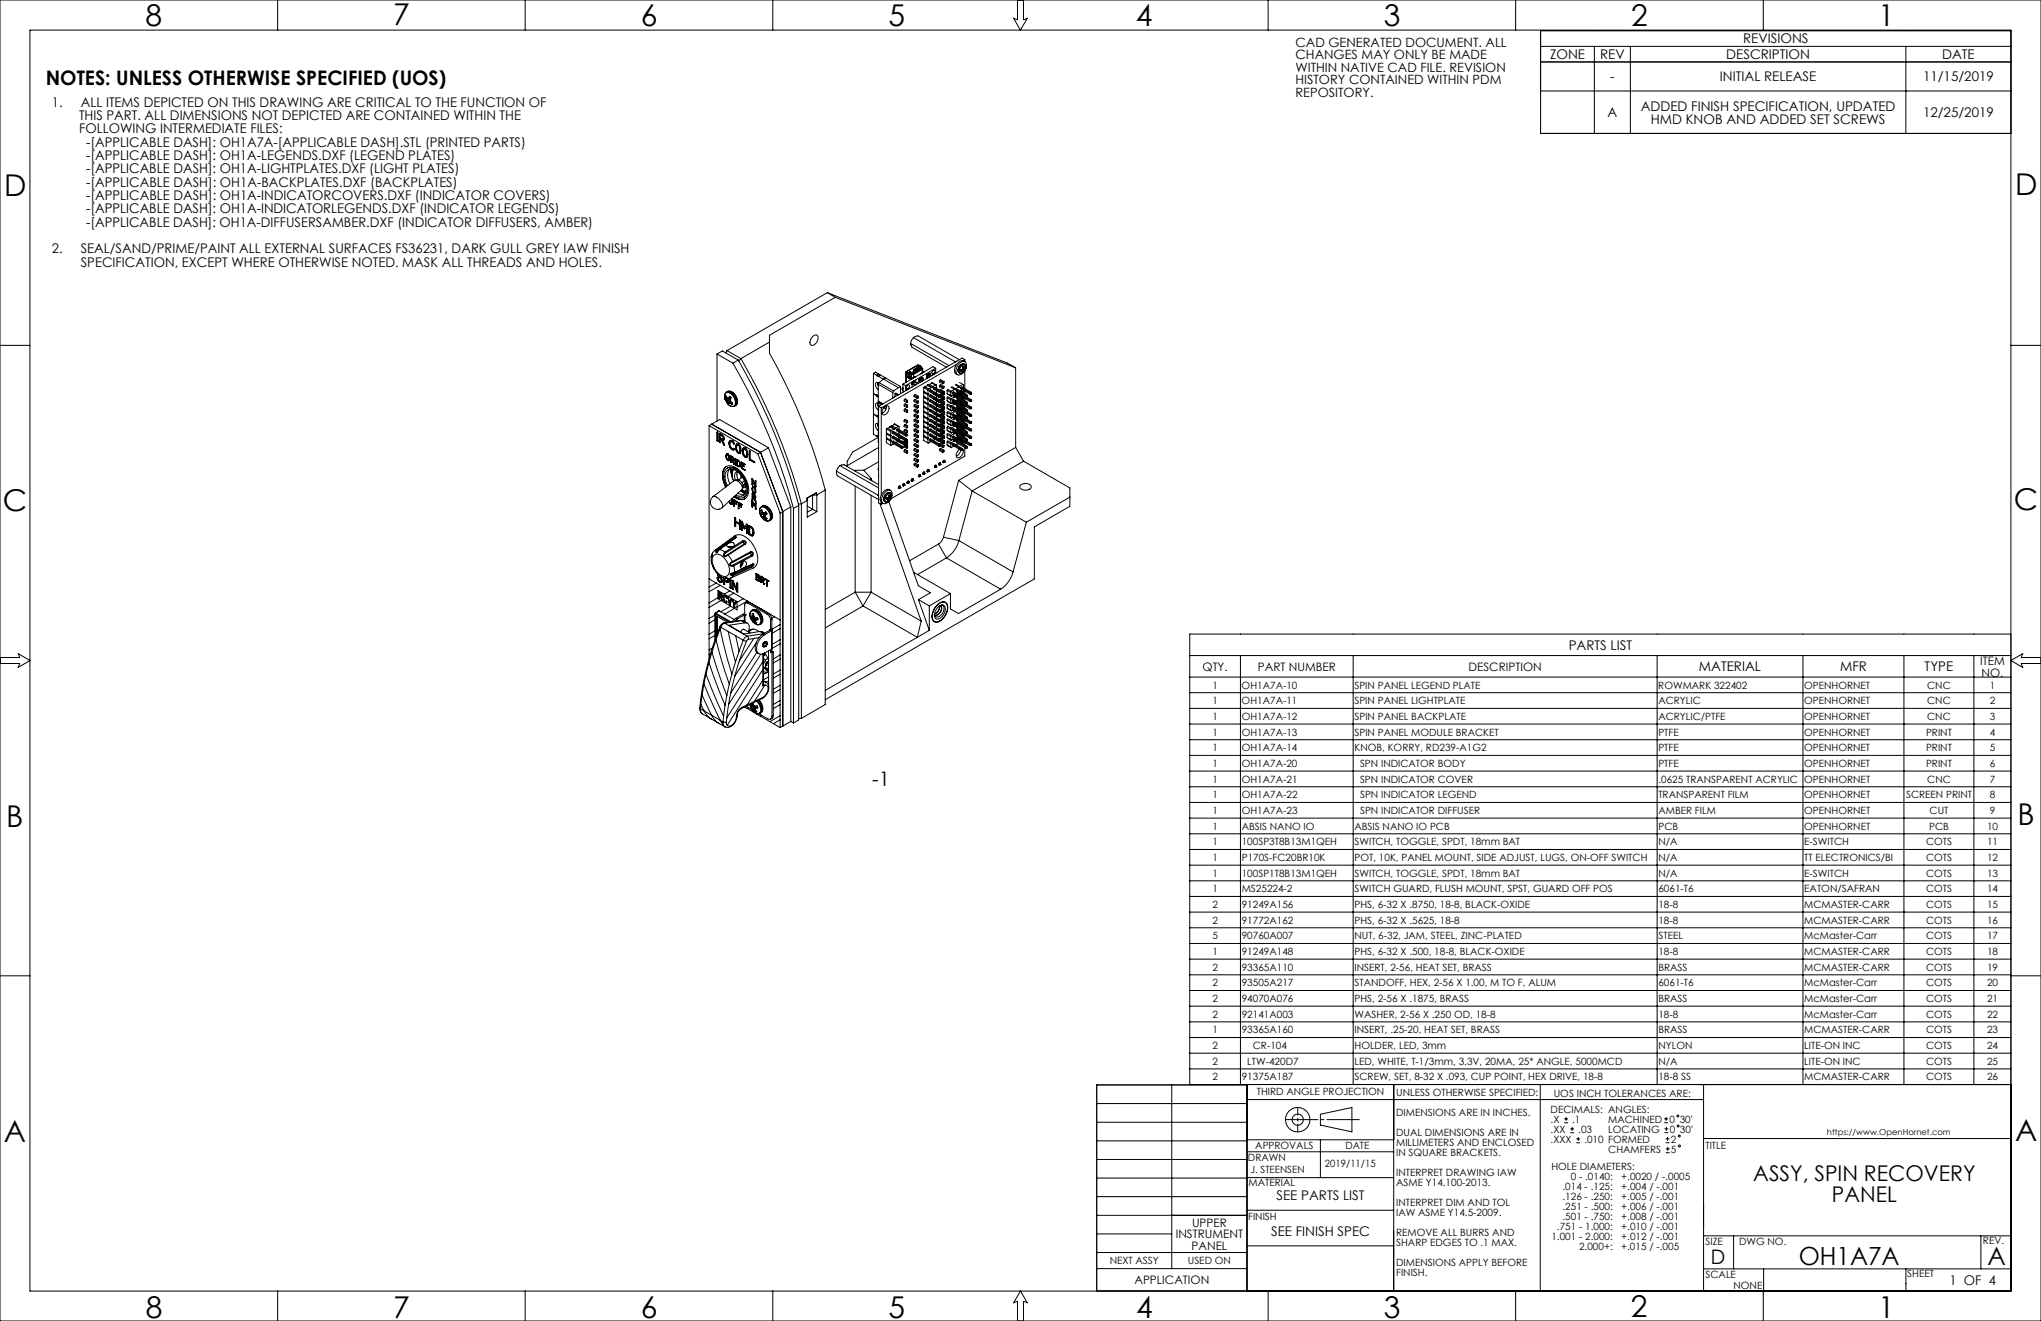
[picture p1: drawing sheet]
<svg xmlns="http://www.w3.org/2000/svg" width="864mm" height="559mm" viewBox="0 0 864 559" stroke-linecap="round" stroke-linejoin="round" font-family="sans-serif">
<defs><g id="words">
<g font-size="12.7">
<text x="61.6" y="10.9">8</text>
<text x="166.3" y="10.6">7</text>
<text x="271.1" y="10.9">6</text>
<text x="375.9" y="10.9">5</text>
<text x="480.7" y="10.9">4</text>
<text x="585.5" y="10.9">3</text>
<text x="690.2" y="10.8">2</text>
<text x="794.7" y="10.9">1</text>
<text x="1.7" y="83">D</text>
<text x="852.6" y="82.4">D</text>
<text x="852.2" y="215.7">C</text>
<text x="1.1" y="216.3">C</text>
<text x="2.7" y="349.7">B</text>
<text x="853.7" y="349.1">B</text>
<text x="1.6" y="483">A</text>
<text x="852.6" y="482.5">A</text>
<text x="61.7" y="557.6">8</text>
<text x="166.4" y="557.6">7</text>
<text x="271.2" y="557.6">6</text>
<text x="375.9" y="557.5">5</text>
<text x="480.7" y="557.6">4</text>
<text x="585.5" y="557.6">3</text>
<text x="690.1" y="557.2">2</text>
<text x="794.7" y="557.6">1</text>
</g>
<g font-size="10.6">
<text x="761.1" y="535.2">OH1A7A</text>
<text x="840.9" y="535.3">A</text>
</g>
<g font-size="9.2">
<text x="741.9" y="499.5">ASSY, SPIN RECOVERY</text>
<text x="775.1" y="508.6">PANEL</text>
</g>
<g font-size="8.5">
<text x="19.4" y="35.8">NOTES: UNLESS OTHERWISE SPECIFIED (UOS)</text>
<text x="369" y="332.5">-1</text>
<text x="723.9" y="534.7">D</text>
</g>
<g font-size="5.6">
<text x="737.6" y="18.4">REVISIONS</text>
<text x="655.9" y="25">ZONE</text>
<text x="677" y="25">REV</text>
<text x="730.4" y="25">DESCRIPTION</text>
<text x="821.8" y="25">DATE</text>
<text x="681.3" y="34.5">-</text>
<text x="727.7" y="34.5">INITIAL RELEASE</text>
<text x="813.7" y="34.5">11/15/2019</text>
<text x="21.9" y="45.1">1.</text>
<text x="34.2" y="45.1">ALL ITEMS DEPICTED ON THIS DRAWING ARE CRITICAL TO THE FUNCTION OF</text>
<text x="694.2" y="46.7">ADDED FINISH SPECIFICATION, UPDATED</text>
<text x="33.5" y="50.8">THIS PART. ALL DIMENSIONS NOT DEPICTED ARE CONTAINED WITHIN THE</text>
<text x="680.2" y="49.6">A</text>
<text x="698.4" y="52.4">HMD KNOB AND ADDED SET SCREWS</text>
<text x="813.7" y="49.6">12/25/2019</text>
<text x="33.5" y="56.4">FOLLOWING INTERMEDIATE FILES:</text>
<text x="36.5" y="62.1">-[APPLICABLE DASH]: OH1A7A-[APPLICABLE DASH].STL (PRINTED PARTS)</text>
<text x="36.5" y="67.7">-[APPLICABLE DASH]: OH1A-LEGENDS.DXF (LEGEND PLATES)</text>
<text x="36.5" y="73.4">-[APPLICABLE DASH]: OH1A-LIGHTPLATES.DXF (LIGHT PLATES)</text>
<text x="36.5" y="79">-[APPLICABLE DASH]: OH1A-BACKPLATES.DXF (BACKPLATES)</text>
<text x="36.5" y="84.6">-[APPLICABLE DASH]: OH1A-INDICATORCOVERS.DXF (INDICATOR COVERS)</text>
<text x="36.5" y="95.9">-[APPLICABLE DASH]: OH1A-DIFFUSERSAMBER.DXF (INDICATOR DIFFUSERS, AMBER)</text>
<text x="36.5" y="90.3">-[APPLICABLE DASH]: OH1A-INDICATORLEGENDS.DXF (INDICATOR LEGENDS)</text>
<text x="21.9" y="107.2">2.</text>
<text x="34.2" y="107.2">SEAL/SAND/PRIME/PAINT ALL EXTERNAL SURFACES FS36231, DARK GULL GREY IAW FINISH</text>
<text x="34.2" y="112.9">SPECIFICATION, EXCEPT WHERE OTHERWISE NOTED. MASK ALL THREADS AND HOLES.</text>
<text x="663.7" y="274.9">PARTS LIST</text>
<text x="718.9" y="284">MATERIAL</text>
<text x="778.6" y="284">MFR</text>
<text x="814.4" y="284">TYPE</text>
<text x="540.1" y="507.5">SEE PARTS LIST</text>
<text x="537.8" y="522.9">SEE FINISH SPEC</text>
<text x="824.9" y="543.4">1 OF 4</text>
</g>
<g font-size="5.4">
<text x="548.2" y="19.8">CAD GENERATED DOCUMENT. ALL</text>
<text x="548.2" y="25.1">CHANGES MAY ONLY BE MADE</text>
<text x="548.2" y="30.3">WITHIN NATIVE CAD FILE. REVISION</text>
<text x="548.2" y="35.6">HISTORY CONTAINED WITHIN PDM</text>
<text x="548.2" y="40.8">REPOSITORY.</text>
</g>
<g font-size="4.9">
<text x="837.9" y="281.2">ITEM</text>
<text x="508.8" y="283.7">QTY.</text>
<text x="532.3" y="283.7">PART NUMBER</text>
<text x="621.4" y="283.7">DESCRIPTION</text>
<text x="838.4" y="286.2">NO.</text>
<text x="504.4" y="518.9">UPPER</text>
<text x="497.5" y="523.8">INSTRUMENT</text>
<text x="504.1" y="528.7">PANEL</text>
<text x="480" y="543.2">APPLICATION</text>
</g>
<g font-size="4.2">
<text x="513" y="291.3">1</text>
<text x="525.4" y="291.3">OH1A7A-10</text>
<text x="573.1" y="291.3">SPIN PANEL LEGEND PLATE</text>
<text x="701.7" y="291.3">ROWMARK 322402</text>
<text x="763.4" y="291.3">OPENHORNET</text>
<text x="815.4" y="291.3">CNC</text>
<text x="841.9" y="291.3">1</text>
<text x="513" y="297.9">1</text>
<text x="525.4" y="297.9">OH1A7A-11</text>
<text x="573.1" y="297.9">SPIN PANEL LIGHTPLATE</text>
<text x="701.7" y="297.9">ACRYLIC</text>
<text x="763.4" y="297.9">OPENHORNET</text>
<text x="815.4" y="297.9">CNC</text>
<text x="841.9" y="297.9">2</text>
<text x="513" y="304.6">1</text>
<text x="525.4" y="304.6">OH1A7A-12</text>
<text x="573.1" y="304.6">SPIN PANEL BACKPLATE</text>
<text x="701.7" y="304.6">ACRYLIC/PTFE</text>
<text x="763.4" y="304.6">OPENHORNET</text>
<text x="815.4" y="304.6">CNC</text>
<text x="841.9" y="304.6">3</text>
<text x="513" y="311.2">1</text>
<text x="525.4" y="311.2">OH1A7A-13</text>
<text x="573.1" y="311.2">SPIN PANEL MODULE BRACKET</text>
<text x="701.7" y="311.2">PTFE</text>
<text x="763.4" y="311.2">OPENHORNET</text>
<text x="815" y="311.2">PRINT</text>
<text x="841.9" y="311.2">4</text>
<text x="513" y="317.8">1</text>
<text x="525.4" y="317.8">OH1A7A-14</text>
<text x="573.1" y="317.8">KNOB, KORRY, RD239-A1G2</text>
<text x="701.7" y="317.8">PTFE</text>
<text x="763.4" y="317.8">OPENHORNET</text>
<text x="815" y="317.8">PRINT</text>
<text x="841.9" y="317.8">5</text>
<text x="513" y="324.5">1</text>
<text x="525.4" y="324.5">OH1A7A-20</text>
<text x="575.5" y="324.5">SPN INDICATOR BODY</text>
<text x="701.7" y="324.5">PTFE</text>
<text x="763.4" y="324.5">OPENHORNET</text>
<text x="815" y="324.5">PRINT</text>
<text x="841.9" y="324.5">6</text>
<text x="513" y="331.1">1</text>
<text x="525.4" y="331.1">OH1A7A-21</text>
<text x="575.5" y="331.1">SPN INDICATOR COVER</text>
<text x="701.7" y="331.1">.0625 TRANSPARENT ACRYLIC</text>
<text x="763.4" y="331.1">OPENHORNET</text>
<text x="815.4" y="331.1">CNC</text>
<text x="841.9" y="331.1">7</text>
<text x="513" y="337.7">1</text>
<text x="525.4" y="337.7">OH1A7A-22</text>
<text x="575.5" y="337.7">SPN INDICATOR LEGEND</text>
<text x="701.7" y="337.7">TRANSPARENT FILM</text>
<text x="763.4" y="337.7">OPENHORNET</text>
<text x="806.5" y="337.7">SCREEN PRINT</text>
<text x="841.9" y="337.7">8</text>
<text x="513" y="344.3">1</text>
<text x="525.4" y="344.3">OH1A7A-23</text>
<text x="575.5" y="344.3">SPN INDICATOR DIFFUSER</text>
<text x="701.7" y="344.3">AMBER FILM</text>
<text x="763.4" y="344.3">OPENHORNET</text>
<text x="816.5" y="344.3">CUT</text>
<text x="841.9" y="344.3">9</text>
<text x="513" y="351">1</text>
<text x="525.4" y="351">ABSIS NANO IO</text>
<text x="573.1" y="351">ABSIS NANO IO PCB</text>
<text x="701.7" y="351">PCB</text>
<text x="763.4" y="351">OPENHORNET</text>
<text x="816.3" y="351">PCB</text>
<text x="840.8" y="351">10</text>
<text x="513" y="357.6">1</text>
<text x="525.4" y="357.6">100SP3T8B13M1QEH</text>
<text x="573.1" y="357.6">SWITCH, TOGGLE, SPDT, 18mm BAT</text>
<text x="701.7" y="357.6">N/A</text>
<text x="763.4" y="357.6">E-SWITCH</text>
<text x="815" y="357.6">COTS</text>
<text x="840.8" y="357.6">11</text>
<text x="513" y="364.2">1</text>
<text x="525.4" y="364.2">P170S-FC20BR10K</text>
<text x="573.1" y="364.2">POT, 10K, PANEL MOUNT, SIDE ADJUST, LUGS, ON-OFF SWITCH</text>
<text x="701.7" y="364.2">N/A</text>
<text x="763.4" y="364.2">TT ELECTRONICS/BI</text>
<text x="815" y="364.2">COTS</text>
<text x="840.8" y="364.2">12</text>
<text x="513" y="370.9">1</text>
<text x="525.4" y="370.9">100SP1T8B13M1QEH</text>
<text x="573.1" y="370.9">SWITCH, TOGGLE, SPDT, 18mm BAT</text>
<text x="701.7" y="370.9">N/A</text>
<text x="763.4" y="370.9">E-SWITCH</text>
<text x="815" y="370.9">COTS</text>
<text x="840.8" y="370.9">13</text>
<text x="513" y="377.5">1</text>
<text x="525.4" y="377.5">MS25224-2</text>
<text x="573.1" y="377.5">SWITCH GUARD, FLUSH MOUNT, SPST, GUARD OFF POS</text>
<text x="701.7" y="377.5">6061-T6</text>
<text x="763.4" y="377.5">EATON/SAFRAN</text>
<text x="815" y="377.5">COTS</text>
<text x="840.8" y="377.5">14</text>
<text x="513" y="384.1">2</text>
<text x="525.4" y="384.1">91249A156</text>
<text x="573.1" y="384.1">PHS, 6-32 X .8750, 18-8, BLACK-OXIDE</text>
<text x="701.7" y="384.1">18-8</text>
<text x="763.4" y="384.1">MCMASTER-CARR</text>
<text x="815" y="384.1">COTS</text>
<text x="840.8" y="384.1">15</text>
<text x="513" y="390.7">2</text>
<text x="525.4" y="390.7">91772A162</text>
<text x="573.1" y="390.7">PHS, 6-32 X .5625, 18-8</text>
<text x="701.7" y="390.7">18-8</text>
<text x="763.4" y="390.7">MCMASTER-CARR</text>
<text x="815" y="390.7">COTS</text>
<text x="840.8" y="390.7">16</text>
<text x="513" y="397.4">5</text>
<text x="525.4" y="397.4">90760A007</text>
<text x="573.1" y="397.4">NUT, 6-32, JAM, STEEL, ZINC-PLATED</text>
<text x="701.7" y="397.4">STEEL</text>
<text x="763.4" y="397.4">McMaster-Carr</text>
<text x="815" y="397.4">COTS</text>
<text x="840.8" y="397.4">17</text>
<text x="513" y="404">1</text>
<text x="525.4" y="404">91249A148</text>
<text x="573.1" y="404">PHS, 6-32 X .500, 18-8, BLACK-OXIDE</text>
<text x="701.7" y="404">18-8</text>
<text x="763.4" y="404">MCMASTER-CARR</text>
<text x="815" y="404">COTS</text>
<text x="840.8" y="404">18</text>
<text x="513" y="410.6">2</text>
<text x="525.4" y="410.6">93365A110</text>
<text x="573.1" y="410.6">INSERT, 2-56, HEAT SET, BRASS</text>
<text x="701.7" y="410.6">BRASS</text>
<text x="763.4" y="410.6">MCMASTER-CARR</text>
<text x="815" y="410.6">COTS</text>
<text x="840.8" y="410.6">19</text>
<text x="513" y="417.3">2</text>
<text x="525.4" y="417.3">93505A217</text>
<text x="573.1" y="417.3">STANDOFF, HEX, 2-56 X 1.00, M TO F, ALUM</text>
<text x="701.7" y="417.3">6061-T6</text>
<text x="763.4" y="417.3">McMaster-Carr</text>
<text x="815" y="417.3">COTS</text>
<text x="840.8" y="417.3">20</text>
<text x="513" y="423.9">2</text>
<text x="525.4" y="423.9">94070A076</text>
<text x="573.1" y="423.9">PHS, 2-56 X .1875, BRASS</text>
<text x="701.7" y="423.9">BRASS</text>
<text x="763.4" y="423.9">McMaster-Carr</text>
<text x="815" y="423.9">COTS</text>
<text x="840.8" y="423.9">21</text>
<text x="513" y="430.5">2</text>
<text x="525.4" y="430.5">92141A003</text>
<text x="573.1" y="430.5">WASHER, 2-56 X .250 OD, 18-8</text>
<text x="701.7" y="430.5">18-8</text>
<text x="763.4" y="430.5">McMaster-Carr</text>
<text x="815" y="430.5">COTS</text>
<text x="840.8" y="430.5">22</text>
<text x="513" y="437.2">1</text>
<text x="525.4" y="437.2">93365A160</text>
<text x="573.1" y="437.2">INSERT, .25-20, HEAT SET, BRASS</text>
<text x="701.7" y="437.2">BRASS</text>
<text x="763.4" y="437.2">MCMASTER-CARR</text>
<text x="815" y="437.2">COTS</text>
<text x="840.8" y="437.2">23</text>
<text x="513" y="443.8">2</text>
<text x="530.1" y="443.8">CR-104</text>
<text x="573.1" y="443.8">HOLDER, LED, 3mm</text>
<text x="701.7" y="443.8">NYLON</text>
<text x="763.4" y="443.8">LITE-ON INC</text>
<text x="815" y="443.8">COTS</text>
<text x="840.8" y="443.8">24</text>
<text x="513" y="450.4">2</text>
<text x="527.8" y="450.4">LTW-420D7</text>
<text x="573.1" y="450.4">LED, WHITE, T-1/3mm, 3.3V, 20MA, 25* ANGLE, 5000MCD</text>
<text x="701.7" y="450.4">N/A</text>
<text x="763.4" y="450.4">LITE-ON INC</text>
<text x="815" y="450.4">COTS</text>
<text x="840.8" y="450.4">25</text>
<text x="513" y="457">2</text>
<text x="525.4" y="457">91375A187</text>
<text x="573.1" y="457">SCREW, SET, 8-32 X .093, CUP POINT, HEX DRIVE, 18-8</text>
<text x="701.7" y="457">18-8 SS</text>
<text x="763.4" y="457">MCMASTER-CARR</text>
<text x="815" y="457">COTS</text>
<text x="840.8" y="457">26</text>
<text x="531.8" y="463.4">THIRD ANGLE PROJECTION</text>
<text x="590.8" y="463.6">UNLESS OTHERWISE SPECIFIED:</text>
<text x="657.4" y="463.9">UOS INCH TOLERANCES ARE:</text>
<text x="590.8" y="472.1">DIMENSIONS ARE IN INCHES.</text>
<text x="656.1" y="470.7">DECIMALS: ANGLES:</text>
<text x="656.1" y="474.9">.X</text>
<text x="656.1" y="479.2">.XX</text>
<text x="665.2" y="474.9">.1</text>
<text x="667.8" y="479.2">.03</text>
<text x="680.5" y="479.1">LOCATING</text>
<text x="680.5" y="474.9">MACHINED</text>
<text x="706.4" y="474.9">0</text>
<text x="706.5" y="479.1">0</text>
<text x="710.7" y="474.9">30'</text>
<text x="710.8" y="479.1">30'</text>
<text x="531.1" y="486">APPROVALS</text>
<text x="569.3" y="486">DATE</text>
<text x="590.8" y="480.6">DUAL DIMENSIONS ARE IN</text>
<text x="590.8" y="484.8">MILLIMETERS AND ENCLOSED</text>
<text x="656.1" y="483.4">.XXX</text>
<text x="670.4" y="483.4">.010 FORMED</text>
<text x="707" y="483.3">2</text>
<text x="721.6" y="485.9">TITLE</text>
<text x="528" y="491.2">DRAWN</text>
<text x="590.8" y="489">IN SQUARE BRACKETS.</text>
<text x="680.5" y="487.6">CHAMFERS</text>
<text x="707" y="487.6">5</text>
<text x="529.2" y="496.2">J. STEENSEN</text>
<text x="560.6" y="493.7">2019/11/15</text>
<text x="590.8" y="497.5">INTERPRET DRAWING IAW</text>
<text x="656.4" y="494.8">HOLE DIAMETERS:</text>
<text x="528.3" y="501.7">MATERIAL</text>
<text x="590.8" y="501.7">ASME Y14.100-2013.</text>
<text x="661.1" y="503.2">.014 - .125:</text>
<text x="664.6" y="499">0 - .0140:</text>
<text x="686" y="499">+.0020 / -.0005</text>
<text x="686" y="503.2">+.004 / -.001</text>
<text x="661.1" y="507.5">.126 - .250:</text>
<text x="686" y="507.5">+.005 / -.001</text>
<text x="590.8" y="510.2">INTERPRET DIM AND TOL</text>
<text x="590.8" y="514.4">IAW ASME Y14.5-2009.</text>
<text x="661.1" y="511.7">.251 - .500:</text>
<text x="661.1" y="515.9">.501 - .750:</text>
<text x="686" y="511.7">+.006 / -.001</text>
<text x="686" y="515.9">+.008 / -.001</text>
<text x="528.1" y="516.1">FINISH</text>
<text x="658.8" y="520.2">.751 - 1.000:</text>
<text x="686" y="520.2">+.010 / -.001</text>
<text x="590.8" y="522.9">REMOVE ALL BURRS AND</text>
<text x="590.8" y="527.1">SHARP EDGES TO .1 MAX.</text>
<text x="656.4" y="524.4">1.001 - 2.000:</text>
<text x="686" y="524.4">+.012 / -.001</text>
<text x="721.6" y="526.5">SIZE</text>
<text x="735.8" y="526.5">DWG NO.</text>
<text x="839" y="526.4">REV.</text>
<text x="668.2" y="528.6">2.000+:</text>
<text x="686" y="528.6">+.015 / -.005</text>
<text x="469.5" y="534.8">NEXT ASSY</text>
<text x="502.6" y="534.8">USED ON</text>
<text x="590.8" y="535.6">DIMENSIONS APPLY BEFORE</text>
<text x="590.8" y="539.8">FINISH.</text>
<text x="721.6" y="540.5">SCALE</text>
<text x="733.5" y="545.3">NONE</text>
<text x="807" y="540.3">SHEET</text>
</g>
<text font-size="3.5" x="773" y="480.3">https://www.OpenHornet.com</text>
</g></defs>
<g fill="none" stroke="#000" stroke-width=".42">
<path d="M0 0h863.6v558.8h-863.6zM12.7 12.7h838.2v533.4h-838.2zM117.5 0v12.7M222.2 0v12.7M327 0v12.7M430.5 0v8.4l-1.7-.7 3 5 2.9-5-1.6 .7v-8.4M536.6 0v12.7M641.3 0v12.7M651.9 19.6h199M674.6 19.6v36.8M689.9 19.6v36.8M746.1 0v12.7"/>
<path d="M806.4 19.6v36.8M850.9 13h-199v43.4h199M651.9 26.2h199M651.9 38.5h199M350.1 123.8l3.3 2M350.1 123.8l-42.5 24.5M350.1 123.8l76.3 29.8 3.4 2M353.4 125.8l-27.8 16v2.9M353.4 125.8l76.4 29.8M0 146.1h12.7M303.4 149.8v28.3M303.4 149.8l6.7 3.8"/>
<path d="M303.4 149.8l2.2-1.4 6.8 3.9M307.6 148.3l-.5 1M307.6 148.3l5.9 3.4M310.1 153.6a250.7 250.7 0 0 1 25.6 61.5M312.4 152.3a248.7 248.7 0 0 1 25.6 61.5M312.4 152.3l-2.3 1.3M313.5 151.7a248.7 248.7 0 0 1 25.6 61.4M313.5 151.7l-.9 1M325.6 144.7v4.7a247.3 247.3 0 0 1 23.6 57.9M325.6 144.7l-12.1 7M344 142.2a1.26 1.26 0 0 1 2-.1 3.2 3.2 0 0 1-2.5 4 2.05 2.05 0 0 1 0-3.3zM369.6 157.9v8.5l1.4 .9"/>
<path d="M369.6 157.9l1.4 .8M369.6 157.9l.9-.5 1.4 .9M371 158.7v.2M371 158.9l.7 .3M371.7 159.2l2.1 1.2M371.7 159.2l.9-.6 2 1.2M371.9 158.4l-.9 .5M371.9 158.4l.5 .3M371.9 158.3l-.9 .4M371.9 158.3v.1M374.6 159.8l-.8 .5M374.6 159.8l6.4 3.7"/>
<path d="M383.3 157.4v4.3M383.5 157.6l.6 .3M383.5 157.6v4M383.7 157.2v.3M383.7 157.5l.8 .4M383.9 159.7l1.5 .8M384 159.4l.1 .1M384.1 157.9l.5 .1M384.1 159.4l-.3-.1 .1 .4M384.1 159.4l.5 .1M384.1 157.9v1.5M384.1 159.5l-.2 .2"/>
<path d="M384.1 159.5l1.5 .9M384.1 159.5h.1M384.4 159.5l-.1 .2M384.5 157.9h.3M384.6 157.6v.3M384.6 158v1.5M384.7 159.8l.1-.3v.4M384.7 157.5h.1M384.7 157.5l-.5 .3M384.8 157.9l.6 .1M384.8 157.5v.4M384.8 158l.4 .1"/>
<path d="M384.8 159.5l.4 .1M384.8 158h-.2M384.8 158v1.5M384.8 159.5h-.2M385.1 157.3v.6M385.2 158.1l.5 .3M385.2 158.1v1.5M385.2 159.6l.5 .2M385.2 159.6v.6M385.2 145.2l.7 1.7 14.5 8.4M385.2 157.2h.1M385.2 157.2l-.1 .1"/>
<path d="M385.2 145.2l16.4 9.5M385.3 157.2v.7M385.3 157.9h.1M385.3 159.7l.1 .6M385.7 158.4h.8M385.7 159.8h.8M385.7 158.4v1.4M385.7 157.9l.4-.2 .3 .2-.3 .2zM385.9 158h.3M385.9 159.9l-.1 .1M386.1 157.7v.2M386.3 157.6l.3-.3 .4 .3z"/>
<path d="M386.5 142.8l-1.3 2.4M386.5 142.8l1.9-.7 17.5 10.1M386.5 142.8l17.6 10.2M386.5 158.4v1.4M386.6 157.6l-.1 .1M386.6 157.6l.2 .1M386.6 157.3v.3M386.9 157.2l.3-.2 .4 .2-.4 .2zM386.9 156.2h.1M386.9 156.2l-.3 .9 .2-.8M387 156.2l-.1 .8M387.1 157.3h.2"/>
<path d="M387.1 159.5l-.6 .3M387.2 159.5l-1.2 .7M387.2 159.5h.1M387.2 159.5h-.1M387.2 157v.3M387.4 156.5h.2M387.4 156.5v.2M387.5 156.9l.3-.2 .4 .2-.4 .2zM387.5 156.1l-.1 .4M387.5 156.1l.2 .1M387.6 156.5v.1M387.6 156.1h-.1"/>
<path d="M387.7 156.1h-.1M387.7 156.2l-.1 .3M387.7 156.2l.3 .1M387.8 157h-.1M387.8 157h.1M387.8 156.7v.3M387.9 155.6v.5h-.3M388 155.6l-.8 .4v.8M388 155.6h.1M388 156.6l.4-.2 .3 .2-.3 .2zM388.1 155.6v.7M388.2 156.7h.3"/>
<path d="M388.3 154.6h.4M388.3 154.6v1.5M388.3 154.6l-4.6 2.6M388.4 156.4v.2M388.7 154.6l.6 .3M388.7 154.6v1.6M389.1 156.3l-.1 .1M389.1 156.3l.2 .1M389.2 156.4l.1 .1M389.3 156.5l-1-.4-3 1.8M389.3 154.9l.2 .7M389.3 154.9v1.7"/>
<path d="M389.5 155.6v.8M389.5 155.6l.5 .3M389.6 155.3l.1 .1M389.6 155.3h.1M389.7 155.1l-.8-.6-.7-.1-4.8 2.8 .1 .4M389.7 158l-.2 .2M389.7 155v.4M389.7 155.1l-.1 .2M389.7 158l-.1 .1M389.7 155.4l.6 .4-.1 .4M390 160l.1 .1M390 160l-.9 .5"/>
<path d="M390 156.1l-3.7 2.2-.9-.3M390 155.9v.2M390.1 159.7v.4M390.1 159.7h.1M390.1 159.7l-1.1 .7M390.2 156.2l-3.7 2.2M390.2 156.2v1.5M390.2 157.7l-.5 .3M390.4 157.4l-.2 .3M390.4 156v1.4M390.4 157.1l.4 .3M390.6 157.3l.2 .1"/>
<path d="M390.6 157.3l-.2 .1M390.8 157.4h.1M390.8 157.4l-1.1 .6M392 159.7h.1M392 158.7v1M392 158.7h.1M392.1 159.7h.1M392.1 159.6l.1 .1M392.1 159.6h.1M392.1 158.6l-.1 .1M392.1 158.6h.1M392.1 158.6v.1"/>
<path d="M392.2 159.6h.1M392.2 158.9l.3 .2M392.2 159.6l.3 .1M392.2 158.9v.7M392.2 158.7v.2M392.2 158.7l.1 .1M392.2 159.6v.1M392.2 159.6l.3 .2M392.2 159.6l.1 .5M392.3 158.8l-.1 .1M392.3 159.6l-.2 .1M392.3 158.8l.2 .2"/>
<path d="M392.5 159.1h.1M392.5 159.7h.1M392.5 159.7v.1M392.5 159.1v.6M392.5 159.8h.1M392.5 159v.1M392.5 159l.1 .1M392.6 159.7v.1M392.6 159.1l-.1 .8M393.1 158.2l.1 .1M393.1 158.2l-.9 .5M393.2 158.3l.3 .1"/>
<path d="M393.2 158.3l-.9 .5M393.2 158l.1 .3M393.2 157.9h.1M393.2 158l-1.1 .6M393.2 158.3h.1M393.5 158.4l.1 .2M393.5 158.4h.1M393.5 158.4l-1 .6M393.5 159.3h.1M393.5 158.4l.1 .1M393.5 159.3l-.9 .5M393.6 159.2l-.1 .1"/>
<path d="M393.6 158.5v.1M393.6 159.2h.1M393.6 158.5v.7M393.6 158.6l-1 .5M393.6 159.2l-1 .5M394.4 158.7l-.2 .2M394.4 158.7l.1 .1M394.7 156.8l.5-.2a.84 .84 0 0 1 .2 1 .84 .84 0 0 1-1 .4zM395.5 158.1l-1.1 .6M395.5 158.1l.1 .1M395.7 158.1h-.2M395.9 155.8v2.1"/>
<path d="M395.9 155.8l-1.1-.7-12.7 7.4M395.9 155.8l-12.7 7.3M404.1 153v.2M404.7 152.8l-.6 .2M404.8 154.1l-31.9 18.4M405.8 157.7l.3 .2M406.5 156.5l.6 .5M406.5 156.5l.8 .5M406.9 154.8l1-.5a1.67 1.67 0 0 1 .4 2.4 1.74 1.74 0 0 1-2.2 1 2.35 2.35 0 0 1 .8-2.9zM407 156.4v.1M407 156.5v.2M407 156.4l.9 .6"/>
<path d="M407.1 156.2l-.1 .2M407.1 157h.1M407.1 157h.2M407.1 156.2l.9 .5M407.2 156.2a.43 .43 0 0 0-.7 .2 .43 .43 0 0 0 .4 .6h.2M407.2 156.2h.1M407.2 156.2l.9 .5M407.3 157v.2M407.3 157h.1M407.3 157.2h.1M407.3 157.2l-.2 .4 .6-.2M407.4 157.1l.3 .3"/>
<path d="M407.4 156l-.2 .2M407.4 155.2l.7 .3M407.4 156l.8 .5M407.5 155.4l.7 .4M407.5 155.3l.6 .3M407.6 155.8l-.1 .1M407.6 155.8l.9 .4M407.7 155.5l-.1 .3M407.8 157.4a1.24 1.24 0 0 1-1.7 .4M407.9 157l-.2 .4M408 154.1a2.28 2.28 0 0 0-2.3 1.1 2.28 2.28 0 0 0 .1 2.5M408 156.7l-.1 .3"/>
<path d="M408.1 156.7h-.1M408.1 155.6l.1 .1M408.1 155.5a.42 .42 0 0 0-.2-.5 .42 .42 0 0 0-.6 .2 .42 .42 0 0 0 .2 .6l-.1 .2M408.1 155.5v.1M408.2 155.7v.1M408.2 156.5l-.1 .2M408.2 155.8h.1M408.2 154.2h.1M408.2 154.2a2.46 2.46 0 0 0-2.1 3.7M408.2 154.2a2.31 2.31 0 0 0-2.4 .8 2.31 2.31 0 0 0-.2 2.6l.2 .1M408.2 156.5h.1M408.2 154.2a1.52 1.52 0 0 1 .3 2"/>
<path d="M408.2 152.1l-.7 .5M408.2 152.1l-1.1-.6-35.3 20.4M408.2 152.1v.9M408.2 156.8v7.6M408.3 153a2.24 2.24 0 0 0-3.5 1 2.79 2.79 0 0 0 .3 4.5M408.3 155.8l.3-.3-.1 .7M408.3 155.8h.1M408.5 156.2l-.3 .3M408.7 155.9a1.79 1.79 0 0 0 .3-1.9 1.79 1.79 0 0 0-1.6-1.1 4.3 4.3 0 0 0-2.7 5.3 2.08 2.08 0 0 0 3.1-.8M429.8 155.6v33.7M850.9 146.1h12.7M301.1 179.4l-1.1 .7"/>
<path d="M301.1 179.4l20.7 11.9M301.1 179.4l3.4-1.9 20.7 11.9M306.9 168l.3-.6 .4 .8M306.9 168l.4 .8M307 166.4a2.33 2.33 0 0 1 3.4 1.4l.4 .8a1.99 1.99 0 0 1-.9 3.3 4.2 4.2 0 0 1-2.9-5.5zM307.3 168.8h.1M307.3 168.8l.2 .5M307.4 165.9a2.54 2.54 0 0 0-.6 3.1M307.4 165.9a2.68 2.68 0 0 1 3.3 1.7 3 3 0 0 1 .1 4.2 2.43 2.43 0 0 1-2.8-.9M307.4 167.9l-.5 .1M307.5 170.1l.7 .7v-.4M307.5 169.3h.1"/>
<path d="M307.5 169.3l.1 .4M307.6 169.7l-.1 .4M307.6 169.7h.1M307.6 168.2h.1M307.6 168.2l.3 .3M307.8 165.7a3.3 3.3 0 0 1 4.1 2.8 2.46 2.46 0 0 1-.7 3.1M307.8 165.6a3.7 3.7 0 0 1 4.1 3.5 2.03 2.03 0 0 1-.6 2.5M307.8 165.6l-.4 .3M307.9 168.5l-.6 .3M308.2 168.3l-.3 .2M308.3 168.3v-.1a.52 .52 0 0 1 .9-.2 .52 .52 0 0 1-.2 .8l-.1 .2M308.3 168.3l.8-.3-1.2 .5"/>
<path d="M308.3 168.3h-.1M308.4 170.3l-.2 .1M308.4 170.3h.1M308.5 170.3l.3 .2M308.8 170.5h.1M308.8 168.1l.2 .4M308.8 169.3l-1.3 .8M308.8 170.5l.6-.4-.5 .4M308.9 170.5l.8 .5M308.9 169.5l.2 .4M308.9 169.4v.1M308.9 169.1v.3"/>
<path d="M308.9 169v.1M308.9 169.1l-1.3 .6M309 169.8l-.8 .6M309 168.5h.1M309 168.5l-1.5 .8M309.1 168.5v.2M309.1 169.8l-.7 .5M309.1 168.5l-1.6 .8M309.1 169.9l-.6 .4M309.1 169.9l.9 .6-.3 .5M309.1 169.9h.1M309.9 170.8l-.2 .2"/>
<path d="M311.3 171.6l-.4 .2M369.6 166.6v8.4l1.4 .9M369.6 175.2v8.5l1.4 .8M369.6 166.6l1.4 .8M369.6 175.2l1.4 .8M369.7 166.5l-.1 .1M369.7 175.2h-.1M371 175.9l.6 .2M371 167.3l.6 .1M371 167.4v.2M371 176v.2M371 167.6l.6 .3"/>
<path d="M371 176.2l.6 .4M371.1 175.8l-.1 .1M371.1 167.1l-.1 .2M371.2 167.3l-.2 .1M371.2 175.9l-.2 .1M371.3 170.4l.3 1.5M371.3 161.8l.3 1.5M371.3 179.1l.3 1.5M371.4 167.3l-.4 .3M371.4 176l-.4 .2M371.6 162.6v7.1M371.6 171.2l.2 7.3"/>
<path d="M371.6 179.8l.2 7.3M371.6 171.2l.7 .4M371.6 162.6l6.2 3.5M371.6 169.7l2 1.2zM371.6 179.8l.2 .1M371.8 179.2l-1-.1a2.1 2.1 0 0 0 .8 3M371.8 171.9v40.8l1.1 .7M371.8 179.5l-.2 .3M371.8 171.9l1.1 .6M371.8 170.7l-1-.2a2.08 2.08 0 0 0 .8 3M371.8 162l-1-.1a2.08 2.08 0 0 0 .8 2.9M371.9 170.5l-.3 .7"/>
<path d="M371.9 170.5l1.2 .6M371.9 161.9l-.3 .7M371.9 161.9l6.2 3.5M372.3 170.2l-.4 .3M372.9 172.5v36.8M373.8 160.3l-1.9 1.6M373.8 160.3l6.4 3.7M373.9 172.5l1 .6M374.3 172.1l.5-.4h1a2.61 2.61 0 0 1-2 3.8 2.17 2.17 0 0 1 .5-3.4zM374.5 171.9l.5 .4M374.9 171.7l.1 .1M375 171.7h.1"/>
<path d="M375 171.7l.1 .3a3.2 3.2 0 0 1-1.9 2.8M377.8 166.1v2.3M378.1 165.4l-.3 .7M378.4 179.4l2 1M378.4 179.4l.1 .1M378.4 179.4v.2M378.5 179.5l-1 .7M378.5 179.5l1.6 .9M378.7 166.5l.2 1.2M378.7 166.5l1.2 .7M378.7 166.5l.4-.2 1.2 .7M380.2 164l-2.1 1.4"/>
<path d="M381 163.5v3M381 163.5l-.8 .5M381.8 164.3v.5M381.8 164.3l.3 .2M381.8 164.7l.3 .4M381.8 164.5v.3M381.8 164.9l.3 .2M382 164.2l-.2 .1M382.1 164.1l-.2 .1M382.1 164.1l-.1 .2M382.1 162.5v3.4M382.1 162.5l1.1 .6"/>
<path d="M382.6 178.3l1.1 .6M382.7 177.7l-.2 .4 .2 .3M382.7 169l-.1 .7 1.1 .6M382.7 171.1l-.1 .7 1.1 .6M382.7 177.6l1 .6M382.7 171.1l1 .5M382.7 173.9l1 .5M383 179.5l-.3 .2M383 177.4l-.3 .2M383 172.9l-.3 .2M383 170.9l-.3 .2M383 177.4l1 .6"/>
<path d="M383 179.5l1 .6M383 168.8l1 .6M383 170.9l1 .5M383 172.9l1 .6M383.1 172.9l.1 .1M383.1 170.9h.1M383.2 168.8l-.5 .2 1 .5M383.2 163.1v2.2M383.6 165l-.2 .1M383.6 165h.1M383.7 173.7l-1-.6-.2 .5 .2 .2M383.7 169.5v.8"/>
<path d="M383.7 171.6v.8M383.7 173.7v.7M383.7 178.2v.7M383.9 163.1l.5-.3a.85 .85 0 0 1 .2 1.1 .85 .85 0 0 1-1 .3zM384 169.4l-.3 .1M384 178l-.3 .2M384 169.4v.7l-.3 .2M384 171.4v.8l-.3 .2M384 173.5v.7l-.3 .2M384 178v.7l-.3 .2M384 171.4l-.3 .2M384 173.5l-.3 .2"/>
<path d="M384.7 164.3l-1.1 .7M384.7 164.3l.1 .1M384.9 164.3h-.2M385.4 160.5h.1M385.6 160.4h.1M385.7 160.3v.1M385.7 160.3h.1M385.8 160l-.1 .3M385.8 160l.2 .2M385.9 162.6l.1 .1M385.9 161.8h.1M385.9 162.6h.1"/>
<path d="M385.9 162.6v.1M385.9 161.8v.8M385.9 162.7h.1M386 161.7l-.1 .1M386 161.7h.1M386 162.3v.2M386 160.2h-.1M386 161.9v1.8M386 161.9h.4M386.2 161.7l-.2 .2M386.2 161.7l.2 .1M386.4 162h.2"/>
<path d="M386.4 162h-.4l1.2 .7M386.4 161.9v.1M386.4 161.8v.1M386.4 161.8h.2M386.6 161.8v.1M386.6 161.9h-.2M386.6 161.9v.1M386.8 179.7v.5l1.3 .8M386.8 175.5v.6M386.8 173.5v.5l1.3 .8M386.8 169.3v.5l1.3 .8M386.8 171.4v.5"/>
<path d="M386.8 169.3l1.3 .7M386.8 171.3l1.3 .8M386.8 172l1.3 .7M386.8 175.5l1.3 .7M386.8 176.1l1.3 .8M386.8 179.6l1.3 .8M387 161.3l-.8 .4M387 161.5l-.4 .3M387 161.5l.1 .1M387 161h.1M387 161.3l.1 .2M387 161l.1 .4 1.3 .6"/>
<path d="M387 161.1l-1 .6M387 161l-1 .7M387 161.3h.1M387.1 161.1h.1M387.1 161.2l-.1 .1M387.1 161.2v.1M387.1 161h.1M387.1 161.7l-.5 .3M387.1 161.6l-.5 .3M387.1 161.6v.1M387.1 161.5h.1M387.1 161.5h-.1"/>
<path d="M387.2 161.5l-.1 .2M387.2 161.5l-.1 .1M387.2 162.7v.3M387.3 179.4l-.5 .2M387.3 175.2l-.5 .3M387.3 173.1l-.5 .3 1.3 .8M387.3 177.3l-.5 .3M387.3 166.9l-.5 .3M387.3 169l-.5 .3M387.3 171.1l-.5 .2M387.3 166.9l1.4 .7M387.3 169l1.4 .7"/>
<path d="M387.3 171.1l1.4 .7M387.3 173.1l1.4 .8M387.3 175.2l1.4 .8M387.3 177.3l1.4 .7M387.3 179.4l1.4 .7M388.1 178.3l-1.3-.7v.5l1.3 .8M388.1 168l-1.3-.8v.5l1.3 .9M388.1 168v.6M388.1 170v.6M388.1 172.1v.6M388.1 174.2v.6M388.1 176.2v.7"/>
<path d="M388.1 178.3v.6M388.4 162l-1.2 .7M388.4 162v.3M388.7 167.6l-.6 .4M388.7 167.6v.7l-.6 .3M388.7 169.7v.7l-.6 .2M388.7 171.8v.6l-.6 .3M388.7 173.9v.6l-.6 .3M388.7 176v.6l-.6 .3M388.7 178v.6l-.6 .3M388.7 169.7l-.6 .3M388.7 171.8l-.6 .3"/>
<path d="M388.7 173.9l-.6 .3M388.7 176l-.6 .2M388.7 178l-.6 .3M388.9 161.5h.1M388.9 160.5h.1M388.9 160.5v1M389 161.5h.1M389 161.4l.1 .1M389 161.4h.1M389 160.4l-.1 .1M389 160.4h.1M389 161.5l.1 .4"/>
<path d="M389.1 161.4h.1M389.1 160.5v.2M389.1 160.5v.1M389.1 160.7l.3 .2M389.1 161.4l.3 .1M389.1 160.7v.7M389.1 161.4l.3 .2M389.1 161.4v.1M389.1 160.6v.1M389.1 160.6l.3 .2M389.4 160.9h.1M389.4 161.5h.1"/>
<path d="M389.4 161.5v.1M389.4 160.9v.8M389.4 161.6h.1M389.4 160.8v.1M389.4 160.8l.1 .1M389.5 161.5v.1M389.5 160.9v.6M390.1 160.1l-1 .5M390.1 160.1l.2 .1M390.1 160.1h.1M390.1 160.1l.3 .1M390.3 160.2l.1 .2"/>
<path d="M390.3 160.2h.1M390.3 160.2l-.9 .6M390.3 161.1h.1M390.4 160.2l.1 .1M390.4 161h.1M390.4 161l-.9 .6M390.4 160.4l-.9 .5M390.5 161h.1M390.5 160.3l-.1 .7M390.5 160.3l-.1 .1M390.8 174.3l1.8 1M390.8 163.9l1.8 1.1"/>
<path d="M390.8 163.9v1.7l1.8 1M390.8 166v1.7l1.8 1M390.8 168.1v1.7l1.8 1M390.8 170.1v1.7l1.8 1.1M390.8 172.2v1.7l1.8 1M390.8 174.3v1.7l1.8 1M390.8 176.4v1.6l1.8 1.1M390.8 178.4v1.7l1.8 1.1M390.8 166l1.8 1M390.8 168.1l1.8 1M390.8 170.1l1.8 1.1M390.8 172.2l1.8 1.1"/>
<path d="M390.8 176.4l1.8 1M390.8 178.4l1.8 1.1M391.1 165.7l-.3 .3M391.1 167.8l-.3 .3M391.1 169.9l-.3 .2M391.1 171.9l-.3 .3M391.1 174l-.3 .3M391.1 176.1l-.3 .3M391.1 178.2l-.3 .2M391.5 163.7l1.5 .9M391.5 163.7l-.7 .2M392.4 162.9h.2"/>
<path d="M392.4 162.9l.1 .2M392.4 162.9v.3M392.5 163.1l-1 .6M392.5 163.1l1.6 .8M392.6 165v1.6M392.6 167v1.7M392.6 169.1v1.7M392.6 171.2v1.7M392.6 173.3v1.6M392.6 175.3v1.7M392.6 177.4v1.7M392.6 179.5v1.7"/>
<path d="M392.6 179.1h.4l-.4 .4M392.6 177h.4l-.4 .4M392.6 174.9h.4l-.4 .4M392.6 172.9h.4l-.4 .4M392.6 170.8h.4l-.4 .4M392.6 168.7h.4l-.4 .4M392.6 166.6h.4l-.4 .4M392.6 162.9l1.8 1M393 164.6l-.4 .4M393.3 162.6l1.5 .9M393.3 162.6l-.7 .3M393.3 179.7v.5l3.9 2.2"/>
<path d="M393.3 165.1v.6l3.9 2.2M393.3 167.2v.5l3.9 2.3M393.3 169.3v.5l3.9 2.2M393.3 171.4v.5l3.9 2.2M393.3 173.5v.5l3.9 2.2M393.3 175.5v.5l3.9 2.3M393.3 177.6v.5l5.7 3.3M393.3 165.1l3.9 2.3M393.3 165.1l.5-.2 3.9 2.2M393.3 167.2l.5-.2 3.9 2.2M393.3 167.2l3.9 2.3M393.3 169.3l.5-.2 3.9 2.2"/>
<path d="M393.3 171.4l.5-.3 3.9 2.3M393.3 173.5l.5-.3 3.9 2.2M393.3 175.5l.5-.2 3.9 2.2M393.3 177.6l.5-.3 3.9 2.3M393.3 179.7l.5-.3 3.9 2.2M393.3 169.3l3.9 2.3M393.3 171.4l4.4 2.5M393.3 173.5l4.4 2.5M393.3 175.5l3.9 2.3M393.3 177.6l3.9 2.2M393.3 179.7l3.9 2.2M394.1 163.9l-1.1 .7"/>
<path d="M394.1 163.9h.3M394.2 161.9l.1 .1M394.2 161.9l2 1M394.2 161.9v.2M394.3 162l-1 .6M394.3 162l1.6 .9M394.8 163.5l-.4 .4M395.1 179.1h.1M395.1 177.1h.1M395.1 175h.1M395.1 172.9h.1M395.1 170.9h.1"/>
<path d="M395.1 168.8h.1M395.1 166.7h.1M395.1 164.1l.5-.2 3.9 2.2M395.1 164.1v.5l3.9 2.3M395.1 164.1l3.9 2.3M395.1 166.7l3.9 2.2M395.1 168.8l3.9 2.2M395.1 170.9l3.9 2.2M395.1 172.9l3.9 2.3M395.1 175l3.9 2.2M395.1 177.1l3.9 2.2M395.9 162.9l-1.1 .6"/>
<path d="M395.9 162.9h.3M396.2 162.9v1.4M396.2 165.3v1M396.2 167.4v1M396.2 169.4v1.1M396.2 171.5v1M396.2 173.6v1M396.2 175.6v1.1M396.2 177.7v1.1M396.2 179.8v1M397.2 167.4v.5M397.2 169.5v.5"/>
<path d="M397.2 171.6v.4M397.2 177.8v.5M397.2 179.8v.6l.5-.1M397.2 167.4l.5 .3M397.2 169.5l.5 .3M397.2 171.6l.5 .2M397.2 172h.5M397.2 177.8l.5 .2M397.2 179.8l.5 .3M397.6 161v.6M397.6 163.1v.6l1.3 .7M397.6 161l1.3 .7"/>
<path d="M397.6 161.6l1.3 .7M397.7 173.4l1.8 1M397.7 173.4l-.5 .2v.5M397.7 175.4l-.5 .3v.5M397.7 167.1l-.5 .3M397.7 167.1l.2 .5M397.7 169.2l-.5 .3M397.7 169.2l.2 .5M397.7 171.3l-.5 .3M397.7 171.3l.2 .4M397.7 167.1l1.8 1.1M397.7 173.4l.2 .4"/>
<path d="M397.7 169.2l1.8 1.1M397.7 175.4l.2 .5M397.7 171.3l1.8 1M397.7 177.5l-.5 .3M397.7 177.5l.2 .4M397.7 179.6l-.5 .2M397.7 179.6l.2 .4M397.7 175.4l1.8 1.1M397.7 177.5l1.8 1M397.7 179.6l1.8 1M397.7 167.7v.2M397.7 169.8v.2"/>
<path d="M397.7 171.8v.2M397.7 173.9v.2M397.7 176v.2M397.7 178v.3M397.7 167.9h-.5M397.7 170h-.5M397.7 174.1h-.5M397.7 176.2h-.5M397.7 178.3h-.5M397.9 169.7l-.2 .1M397.9 171.7l-.2 .1M397.9 173.8l-.2 .1"/>
<path d="M397.9 167.6l-.2 .1M397.9 167.8l-.2 .1M397.9 167.6v.2M397.9 169.7v.2M397.9 171.7v.2M397.9 173.8v.2M397.9 175.9v.2M397.9 177.9v.3M397.9 169.9l-.2 .1M397.9 171.9l-.2 .1M397.9 167.8l1.1 .6M397.9 174l-.2 .1"/>
<path d="M397.9 169.9l1.1 .6M397.9 175.9l-.2 .1M397.9 176.1l-.2 .1M397.9 171.9l1.1 .7M397.9 177.9l-.2 .1M397.9 178.2l-.2 .1M397.9 174l1.1 .7M397.9 176.1l1.1 .6M397.9 178.2l1.1 .6M398.1 179.4l-.4 .2M398.1 169l-.4 .2M398.1 166.9l-.4 .2"/>
<path d="M398.1 171.1l-.4 .2M398.1 173.1l-.4 .3M398.1 177.3l-.4 .2M398.1 175.2l-.4 .2M398.1 164.9l-.4 .2M398.1 160.7l-.5 .3M398.1 162.8l-.5 .3 1.3 .7M398.1 160.7l1.3 .7M398.1 162.7l1.3 .8M398.1 164.8l1.3 .8M398.1 166.9l1.3 .7M398.1 169l1.3 .7"/>
<path d="M398.1 171.1l1.3 .7M398.1 173.1l1.3 .8M398.1 175.2l1.3 .8M398.1 177.3l1.3 .7M398.1 179.4l1.3 .7M398.9 161.7v.6M398.9 163.8v.6M399 168.4l.5 .3M399 170.5l.5 .3M399 166.4v.5M399 168.4v.5M399 170.5v.5"/>
<path d="M399 172.6v.5M399 174.7v.5M399 176.7v.5M399 178.8v.5M399 166.4l.5 .3M399 166.9h.5M399 172.6l.5 .3M399 174.7l.5 .2M399 176.7l.5 .3M399 178.8l.5 .3M399 177.2h.5M399.4 161.4v.6l-.5 .3"/>
<path d="M399.4 161.4l-.5 .3M399.4 163.5v.6l-.5 .3M399.4 165.6v.5M399.4 167.6v.6M399.4 169.7v.6M399.4 171.8v.5M399.4 173.9v.5M399.4 176v.5M399.4 178v.5M399.4 163.5l-.5 .3M399.4 165.6l-.4 .2M399.4 167.6l-.4 .3"/>
<path d="M399.4 169.7l-.4 .3M399.4 171.8l-.4 .2M399.4 173.9l-.4 .2M399.4 176l-.4 .2M399.4 178l-.4 .3M399.5 166.1l-.5 .3M399.5 166.1l.2 .4M399.5 168.2l-.5 .2M399.5 168.2l.2 .4M399.5 172.3l-.5 .3M399.5 170.3l-.5 .2M399.5 170.3l.2 .4"/>
<path d="M399.5 172.3l.2 .5M399.5 174.4l-.5 .3M399.5 174.4l.2 .4M399.5 176.5l-.5 .2M399.5 176.5l.2 .4M399.5 178.5l-.5 .3M399.5 178.5l.2 .5M399.5 166.7v.2M399.5 168.7v.2M399.5 170.8v.2M399.5 172.9v.2M399.5 174.9v.3"/>
<path d="M399.5 177v.2M399.5 179.1v.2M399.5 168.9h-.5M399.5 171h-.5M399.5 173.1h-.5M399.5 175.2h-.5M399.5 179.3h-.5M399.7 170.7l-.2 .1M399.7 172.8l-.2 .1M399.7 176.9l-.2 .3M399.7 166.5l-.2 .4M399.7 166.5l-.2 .2"/>
<path d="M399.7 168.6l-.2 .3M399.7 170.7l-.2 .3M399.7 172.8l-.2 .3M399.7 174.8l-.2 .4M399.7 179l-.2 .3M399.7 168.6l-.2 .1M399.7 174.8l-.2 .1M399.7 179l-.2 .1M399.7 176.9l-.2 .1M400.8 172.6l1.5 .9M400.8 178.9l1.5 .8M400.8 175.7l1.5 .9"/>
<path d="M400.8 169.5l1.5 .9M400.8 168.3l1.5 .9M400.8 165.2v1.2M400.8 168.3v1.2M400.8 171.4v1.2M400.8 174.5v1.2M400.8 177.6v1.3M400.8 169.5v.1M400.8 165.2l1.5 .9M400.8 166.4l1.5 .9M400.8 166.4v.1M400.8 171.4l1.5 .9"/>
<path d="M400.8 172.6v.1M400.8 174.5l1.5 .9M400.8 175.7v.1M400.8 177.6l1.5 .9M400.8 178.9h.1M400.8 168.1v.2M400.8 165v.2M400.8 171.2v.2M400.8 174.4v.1M400.8 177.5v.1M400.9 167.7l1.6 .9M400.9 169.8l1.6 .9"/>
<path d="M400.9 164.6l1.6 .9M400.9 166.7l1.6 .9M400.9 170.9l1.6 .8M400.9 172.9l1.6 .9M400.9 174l1.6 .9M400.9 176l1.6 .9M400.9 177.1l1.6 .9M400.9 179.2l1.6 .9M402.3 170.4l.2 .3M402.3 166.1v1.2M402.3 169.2v1.2M402.3 172.3v1.2"/>
<path d="M402.3 175.4v1.2M402.3 178.5v1.2M402.3 167.3l.2 .3M402.3 173.5l.2 .3M402.3 176.6l.2 .3M402.3 179.7l.2 .4M402.4 163.8l1.5 .9M402.5 168.6l-.2 .6M402.5 165.5l-.2 .6M402.5 171.7l-.2 .6M402.5 174.9l-.2 .5M402.5 178l-.2 .5"/>
<path d="M402.7 163.6l1.6 .9M403 169.1l.4-.2 3.9 2.2M403 166v.5l3.9 2.3M403 169.1v.6l3.9 2.2M403 172.2v.6l3.9 2.2M403 175.3v.6l3.9 2.2M403 178.5v.5l3.9 2.2M403 169.1l3.9 2.3M403 166l4.4 2.5M403 166l.4-.3 3.9 2.3M403 172.2l3.9 2.3M403 172.2l.4-.2 3.9 2.2"/>
<path d="M403 175.3l3.9 2.3M403 175.3l.4-.2 3.9 2.2M403 178.5l4.4 2.5M403 178.5l.4-.3 3.9 2.2M403 167.3l.9 .5M403 170.4l.9 .5M403 173.5l.9 .5M403 176.6l.9 .5M403 179.7l.9 .5M403.4 167.1l.9 .5M403.4 170.2l.9 .5M403.4 173.3l.9 .5"/>
<path d="M403.4 176.4l.9 .5M403.4 179.5l.9 .6M403.6 170l-1.1 .7M403.6 166.9l-1.1 .7M403.6 173.1l-1.1 .7M403.6 176.2l-1.1 .7M403.6 179.4l-1.1 .7M403.9 174l-1.4 .9M403.9 167.8l-1.4 .8M403.9 164.7l-1.4 .8M403.9 177.1l-1.4 .9M403.9 170.9l-1.4 .8"/>
<path d="M404.2 162.8l1.5 .9M404.3 167.6l-.2 .5-.2-.3M404.3 164.5l-.2 .5-.2-.3M404.3 170.7l-.2 .5-.2-.3M404.3 173.8l-.2 .5-.2-.3M404.3 176.9l-.2 .5-.2-.3M404.5 167.4l-.2 .2M404.5 162.6l1.5 .8M404.5 170.6l-.2 .1M404.5 173.7l-.2 .1M404.5 176.8l-.2 .1M404.5 179.9l-.2 .2"/>
<path d="M404.7 174.3v.5l4 2.3M404.7 171.2l4 2.2M404.7 168.1l4 2.2M404.7 165v.5l4 2.2M404.7 168.1v.5l4 2.3M404.7 171.2v.5l4 2.3M404.7 177.4v.5l4 2.3M404.7 165l.5-.3 3.9 2.3M404.7 165l4 2.2M404.7 174.3l4 2.3M404.7 177.4l4 2.3M404.8 166.2l.9 .6"/>
<path d="M404.8 169.4l.9 .5M404.8 172.5l.9 .5M404.8 175.6l.9 .5M404.8 178.7l.9 .5M405.2 166.1l.8 .4M405.2 169.2l.8 .5M405.2 172.3l.8 .5M405.2 175.4l.8 .5M405.2 178.5l.8 .5M405.2 174.1l-.5 .2M405.2 167.8l-.5 .3M405.2 171l-.5 .2"/>
<path d="M405.2 177.2l-.5 .2M405.4 175.2l-.9 .5M405.4 169l-.9 .5M405.4 165.9l-.9 .5M405.4 172.1l-.9 .5M405.4 178.3l-.9 .6M405.7 166.8l-.3 .1M405.7 163.7l-1.4 .8M405.7 169.9l-.3 .1M405.7 173l-.3 .1M405.7 176.1l-.3 .1M405.7 179.2l-.3 .2"/>
<path d="M406 161.7l1.5 .9M406 166.5l-.1 .6-.2-.3M406 163.4l-.1 .6-.2-.3M406 169.7l-.1 .5-.2-.3M406 172.8l-.1 .5-.2-.3M406 175.9l-.1 .5-.2-.3M406 179l-.1 .5-.2-.3M406.3 166.4l-.3 .1M406.3 169.5l-.3 .2M406.3 172.6l-.3 .2M406.3 175.8l-.3 .1M406.3 178.9l-.3 .1"/>
<path d="M406.5 176.4l3.9 2.2M406.5 173.3l4.4 2.5M406.5 163.9v.6l3.9 2.2M406.5 167v.6M406.5 170.1v.6M406.5 173.3v.5M406.5 176.4v.5M406.5 179.5v.5M406.5 167l3.9 2.3M406.5 163.9l.5-.2 3.9 2.2M406.5 163.9l3.9 2.3M406.5 170.1l3.9 2.3"/>
<path d="M406.5 179.5l3.9 2.3M406.6 165.2l.9 .5M406.9 175l2.2 1.3M406.9 174.5l.5 .3M406.9 171.4l.5 .3M406.9 177.6l.5 .3M406.9 171.9h.5M406.9 171.4v.5M406.9 174.5v.5M406.9 177.6v.5M406.9 168.8l2.2 1.3M406.9 171.9l2.2 1.3"/>
<path d="M406.9 178.1l2.2 1.3M407 166.8l-.5 .2M407 169.9l-.5 .2M407 173l-.5 .3M407 176.1l-.5 .3M407 179.2l-.5 .3M407.2 164.9l-.9 .4M407.3 168l-.4 .2v.6M407.3 171.1l-.4 .3M407.3 171.1l.2 .5M407.3 168l.2 .4M407.3 174.2l-.4 .3"/>
<path d="M407.3 174.2l.2 .5M407.3 177.3l-.4 .3M407.3 177.3l.2 .5M407.3 168l3.1 1.8M407.3 171.1l3.1 1.8M407.3 174.2l3.1 1.8M407.3 177.3l3.1 1.8M407.4 168.5v.2M407.4 171.7v.2M407.4 174.8v.2M407.4 177.9v.2M407.4 168.7l-.5 .1"/>
<path d="M407.4 175h-.5M407.4 168.7l.1 .1M407.4 178.1h-.5M407.4 171.9h.1M407.4 175h.1M407.4 178.1l.1 .1M407.5 162.6l.2 1.5M407.5 168.8l.2 .5M407.5 171.9l.2 .5M407.5 175l.2 .5M407.5 178.2l.2 .4M407.5 165.7l-.3 .2"/>
<path d="M407.5 165.7l.2 .4M407.5 162.6l-1.5 .8M407.5 168.8l-.3 .2M407.5 171.9l-.3 .2M407.5 175l-.3 .2M407.5 178.2l-.3 .1M407.5 171.6l-.1 .1M407.5 168.4l-.1 .3M407.5 171.6l-.1 .3M407.5 174.7l-.1 .3M407.5 177.8l-.1 .3M407.5 168.4l-.1 .1"/>
<path d="M407.5 174.7l-.1 .1M407.5 177.8l-.1 .1M407.7 166.1h.1M408.2 165.4v1.1M408.2 168.6v1M408.2 171.7v1M408.2 174.8v1M408.2 177.9v1M408.7 170.3l.5 .3M408.7 167.2v.5M408.7 170.3v.6M408.7 173.4v.6"/>
<path d="M408.7 176.6v.5M408.7 179.7v.5M408.7 167.7l2.2 1.3M408.7 167.2l.5 .3M408.7 173.4l.5 .3M408.7 170.9l2.2 1.3M408.7 176.6l.5 .2M408.7 177.1h.5M408.7 174l2.2 1.3M408.7 179.7l.5 .3M408.7 177.1l2.2 1.3M409.1 170.1l-.4 .2"/>
<path d="M409.1 170.1l.2 .4M409.1 167l-.4 .2M409.1 167l.2 .4M409.1 173.2l-.4 .2M409.1 173.2l.2 .4M409.1 176.3l-.4 .3M409.1 176.3l.2 .4M409.1 179.4l-.4 .3M409.1 179.4l.2 .4M409.2 167.5v.2M409.2 170.6v.2M409.2 173.7v.2"/>
<path d="M409.2 176.8v.3M409.2 180v.2M409.2 170.8l-.5 .1M409.2 167.7h-.5M409.2 173.9l-.5 .1M409.3 170.5l-.1 .3M409.3 170.5l-.1 .1M409.3 167.4l-.1 .3M409.3 173.6l-.1 .3M409.3 176.7l-.1 .4M409.3 179.8l-.1 .4M409.3 167.4l-.1 .1"/>
<path d="M409.3 173.6l-.1 .1M409.3 176.7l-.1 .1M409.3 179.8l-.1 .2M410.4 179.1h.5M410.4 169.3l.5 .3M410.4 166.2v.5M410.4 169.3v.5M410.4 172.4v.5M410.4 178.6v.5M410.4 166.2l.5 .3M410.4 166.7h.5M410.4 172.4l.5 .3"/>
<path d="M410.4 178.6l.5 .3M410.9 169l-.5 .3M410.9 169l.2 .5M410.9 175.3l-.5 .2v.5M410.9 165.9l-.5 .3M410.9 165.9l.2 .5M410.9 172.2l-.5 .2M410.9 172.2l.2 .4M410.9 175.3l.2 .4M410.9 178.4l-.5 .2M410.9 178.4l.2 .4M410.9 166.5v.2"/>
<path d="M410.9 169.6v.2M410.9 172.7v.2M410.9 175.8v.2M410.9 178.9v.2M410.9 169.8h-.5M410.9 172.9h-.5M410.9 176h-.5M411.1 175.7l-.2 .1M411.1 169.5l-.2 .1M411.1 166.4l-.2 .3M411.1 169.5l-.2 .3M411.1 172.6l-.2 .3"/>
<path d="M411.1 175.7l-.2 .3M411.1 178.8l-.2 .3M411.1 166.4l-.2 .1M411.1 172.6l-.2 .1M411.1 178.8l-.2 .1M300 180.1v98.6M300 180.1l20.7 11.9M303.4 186.3v.1M303.4 186.4l.3 .3M303.4 183v3.3M303.5 182.8l.3 .3v3.6M303.5 186.3v.1"/>
<path d="M303.5 183v3.3M303.5 183h-.1M303.5 186.3h-.1M303.5 182.8l-.1 .2M303.5 186.4l.2 .3M303.5 182.8v.2M303.5 186.4h-.1M303.7 186.7h.1M303.8 186.7h-.1M304.3 183.6v-.2a2.43 2.43 0 0 1 2.2 2.5l-.8 .4M304.3 186.8v.1M304.3 186.9l.3 .3"/>
<path d="M304.3 183.6v3.2M304.4 186.9l.2 .3M304.4 186.7v.2M304.4 183.6v3.1M304.4 183.6h-.1M304.4 186.7l-.1 .1M304.4 186.9h-.1M304.4 183.3v.3M304.6 187.2h.2M304.6 187.2h.1M304.8 185.7l-.2 1.5M304.8 184v1.2l1 .6 .3-.4"/>
<path d="M304.8 185.7l.4 .3M304.8 184l.7 .4M304.8 183.9l.8 .5M304.8 185.7l.5 .2M304.8 183.9v.1M304.8 185.7h.1M305.2 186l.9 2M305.3 185.9l.9 2.1M305.3 185.9l-.1 .1M305.5 184.4l.3 .2M305.6 184.4l.2 .2M305.6 184.4h-.1"/>
<path d="M305.7 186.3l.8 1.7-.2 .2M305.8 186.2h.4M305.8 186.2l-.1 .1M305.8 184.6l.3 .8M305.8 184.6l.4 .7M305.8 184.6h.1M306.1 188l.2 .2M306.2 185.3l-.3 .5M306.2 188l.2 .2M306.2 185.3l-.1 .1M306.2 188h-.1M306.3 188.2h.1"/>
<path d="M306.4 188.2h.1M307.2 192.9l.2 1.2M307.2 192.9h.1M307.4 194.1l.6 .7M307.4 197.3a4.4 4.4 0 0 0-1.6 4.8l1.3 3.9M307.4 194.1h.1M307.5 192l-.3 .9M307.7 192.4h.3M307.7 192.4a1.32 1.32 0 0 0 .6 2.1M307.8 198a4.8 4.8 0 0 1 5.4 1.9 9.6 9.6 0 0 1 2.7 9.2l-1 1.2M307.8 198h-.1M308 192.1a1.99 1.99 0 0 1 .3 2.8l-.3-.1"/>
<path d="M308 192.1h.1M308 192.1l-.6-.1-.2 .9M308 192.4l.3 .3M308 192.4h.1M308 194.8h.5M308 194.8h.1M308.3 192.7l.2 1M308.3 192.7h.1M308.4 187.5l.4 1.6M308.5 187.5l.4 1.6M308.5 187.5h-.1M308.5 193.7l-.2 .8"/>
<path d="M308.5 193.7h.1M308.7 198.4a5.8 5.8 0 0 0 .2 6.3M308.8 189.1l1 1.1M308.9 186.4l-.5 1.1M308.9 186.4h.1M308.9 189.1l.9 1.1M308.9 186.4l-.4 1.1M308.9 189.1h-.1M309 186.3l.8 .1M309 198.4l.6 2.8M309.1 198.4l1.1 4.3M309.2 193v-.1a1.67 1.67 0 0 1 1.5 1.8l-.6 .2"/>
<path d="M309.2 195.3v.1M309.2 195.4l.1 .2M309.2 195.2v.1M309.2 193v2.3M309.2 193h.1M309.2 195.3l.1 .3M309.3 192.9l-.1 .1M309.5 194.6l-.2 1M309.5 193.3v.9l.7 .4 .2-.3M309.5 194.6l.3 .1M309.5 193.3l.6 .3M309.5 193.3l.5 .3"/>
<path d="M309.7 198.4l-.2 1.4 .3 2M309.8 190.2l.8 .1M309.8 186.9l-.4-.1a1.74 1.74 0 0 0 .9 2.9M309.8 186.9l.5 .6M309.8 186.4l.8 1-.1 .4M309.8 186.4h.1M309.8 194.7l.6 1.4M309.8 186.8l.5 .6M309.8 186.8l-.6 .1M309.8 186.8v.1M309.8 190.2h.1M309.8 194.7l.7 1.4"/>
<path d="M309.8 194.7h.1M310 193.6l.2 .1M310.1 193.6l.1 .1M310.1 193.6h-.1M310.1 198.5l-.4 2.3M310.1 194.9l.6 1.3M310.1 194.9h.4M310.2 193.7l.2 .6M310.2 193.7h.1M310.3 187.5l.2 .3M310.3 189.7l.4 .2-.1 .4M310.3 187.4l.3 .3"/>
<path d="M310.3 189.7l-.1 .1M310.3 187.4v.1M310.4 196.1l.2 .2M310.4 194.3l-.1 .3M310.4 194.3h.1M310.5 196.1l.1 .2M310.5 196.1h-.1M310.5 198.6a4.6 4.6 0 0 0-.1 4.9M310.6 187.7h.1M310.6 187.7l-.1 .1M310.6 196.3h.1M310.7 196.2l-.1 .1"/>
<path d="M311 196.4l.1 .1M311 194.1v2.3M311.1 194l-.1 .1M311.1 196.5l.1 .2M311.1 194l.2 .2v2.5M311.1 194h.1M311.1 196.5h.1M311.1 196.5l.2 .1M311.1 196.4v.1M311.1 193.9v.2M311.1 196.4h-.1M311.1 194.1h-.1"/>
<path d="M311.1 194.1v2.3M311.3 189.1l.3 1.7M311.3 196.6l-.1 .1M311.3 196.7h.1M311.3 189.1h.1M311.6 190.8l.8 1M311.6 190.8l.9 .9M311.6 190.8h.1M311.7 196.7l.2 .4M311.7 187.8l-.4 1.3M311.7 196.7l.2 .3M311.7 194.5v-.1a1.9 1.9 0 0 1 1.3 2.9"/>
<path d="M311.7 194.5v2.2M311.8 194.3l-.1 .2M311.9 197.1l.5 .2M311.9 197l.6 .3M311.9 197v.1M312 188.3h.5M312 188.3a1.87 1.87 0 0 0 .9 3l.3-1.1M312 188.3h.4M312 199.5a2.39 2.39 0 0 0-.9 3.6M312 194.8v2l.7 .3 .3-.4M312 194.8l.5 .1M312 194.8l.4 .2"/>
<path d="M312.1 199.6a3.8 3.8 0 0 0 .2 3.4M312.4 197.3l.5 .1M312.4 195l.2 .2M312.4 187.9a2.99 2.99 0 0 1 .7 3.9h-.7M312.4 187.9h.1M312.4 187.9l-.7-.1-.4 1.3M312.4 188.3l.4 .5M312.5 194.9l.2 .3M312.5 197.3l.4 .1M312.5 194.9l-.1 .1M312.5 197.3h-.1M312.5 188.3l.4 .4"/>
<path d="M312.5 191.7l.7 .1M312.5 188.3h-.1M312.5 191.7l-.1 .1M312.6 195.2l.3 .6M312.6 195.2h.1M312.7 195.2l.3 .6M312.8 188.8l.4 1.4M312.9 188.7l.3 1.5M312.9 188.7l-.1 .1M312.9 195.8l.1 .6M313 195.8l.1 .6M313 196.4v.3"/>
<path d="M313 195.8h-.1M313.1 196.7l-.3 .4M313.1 196.4v.3M313.1 196.7h-.1M313.1 196.4h-.1M313.2 190.2l-.4 1.1M313.2 190.2h.1M313.7 195.6l1.4 .6v.3M313.7 197.9l.1 .3M313.7 195.6v2.3M313.7 197.8l.2 .4M313.7 195.6v2.2"/>
<path d="M313.7 195.6h.1M313.7 197.8v.1M313.8 195.4l-.1 .2M313.8 198.2l1.3 .7M313.9 198.2l1.2 .7M313.9 198.2h-.1M313.9 196.9v1l1.3 1M313.9 195.9v.7l.8 .4v.4M313.9 196.9l.8 .5M313.9 195.9l1.2 .6M313.9 196.9l.9 .4M314 195.9l1.1 .6"/>
<path d="M314 195.9h-.1M314.1 190.7l.4 1.8M314.2 190.7l.3 1.7M314.2 190.7h-.1M314.5 192.5l.8 .9M314.5 192.4l.9 1M314.5 192.4v.1M314.6 189.4l-.4 1.3M314.8 197.3l.1 .1M314.8 197.3l-.1 .1M314.9 190h.4M314.9 190a1.83 1.83 0 0 0 .9 3"/>
<path d="M315.1 198.9h.2M315.1 196.5h.1M315.1 198.9h.1M315.2 198.9h-.1M315.3 189.5a3.1 3.1 0 0 1 .7 4l-.7-.1M315.3 189.5h.1M315.3 189.5h-.8l-.4 1.2M315.3 190l.4 .4M315.3 190l.5 .4M315.3 190h.1M315.4 193.4l.7 .1M315.4 193.4h-.1"/>
<path d="M315.7 190.4l.4 1.5M315.8 190.4l.3 1.4M315.8 190.4h-.1M315.8 192.9l-.1 .1M316.1 191.9l-.3 1.1M316.1 191.8l-.3 1.1M316.1 191.8v.1M317.1 190.9l.3 .1v3.2l1.7 1 .1 .5M317.1 194.2l.2 .4M317.1 190.9v3.3M317.1 194.1l.3 .5M317.1 190.8v3.3"/>
<path d="M317.1 190.8v.1M317.1 194.1v.1M317.2 190.6l-.1 .2M317.3 194.6l1.8 1M317.4 194.6l1.7 1M317.4 194.6h-.1M319.1 195.6l.1 .1M319.1 195.6l.2 .1M319.1 195.6h.1M319.3 195.7h.1M319.3 195.7h-.1M320.7 192l9.4 25"/>
<path d="M321.8 191.3l-1.1 .7M321.8 191.3l9.4 25.1M325.2 189.4l-3.4 1.9M325.2 189.4l9.4 25M353.9 199.3l.4 2 17.5 10.2M353.9 199.3l17.6 10.2M355.4 197l-1.5 2.3M355.4 197l1.8-.4 14.6 8.4M355.4 197l16.4 9.4M361.8 198.9l-.3 .2M361.8 198.9v.4M361.8 198.9h3.7"/>
<path d="M365.5 198.9l3.1 3.5M371 184.5l.6 .2M371.1 184.4l-.1 .1M371.6 198.1l.2 .9M371.6 185l-10.9 6.3-2.2 3.9v2.1M371.8 197.8v.6M371.8 195.3l-6.3 3.6M371.8 189.3l-13.3 7.7M375 181.5l1.8 1M375 181.5v1.6l1.8 1M375 183.5v1.7l1.8 1M375 185.6v1.7l1.8 1"/>
<path d="M375 183.5l1.8 1.1M375 185.6l1.8 1.1M375.3 183.3l-.3 .2M375.3 185.3l-.3 .3M375.7 181.2l-.7 .3M375.7 181.2l1.5 .9M376.6 180.4h.2M376.6 180.4l.1 .2M376.6 180.4v.3M376.7 180.6l-1 .6M376.7 180.6l1.6 .9M376.8 182.5v1.6"/>
<path d="M376.8 184.6v1.6M376.8 186.7v1.6M376.8 186.2h.4l-.4 .5M376.8 184.1h.4l-.4 .5M376.8 180.4l1.8 1.1M377.2 182.1l-.4 .4M377.5 180.2l-.7 .2M377.5 180.2l1.5 .8M377.5 182.7l.5-.3 3.8 2.2M377.5 182.7l3.9 2.2M377.5 182.7v.5l5.7 3.3M377.5 184.7v.6l3.9 2.2"/>
<path d="M377.5 186.8v.6l3.9 2.2M377.5 184.7l.5-.2 3.8 2.2M377.5 184.7l3.9 2.3M377.5 186.8l.5-.3 3.8 2.3M377.5 186.8l4.4 2.5M378.2 187.7l-1.4 .6M378.3 181.5l-1.1 .6M378.3 181.5h.3M379 181l-.4 .5M379.3 186.3h.1M379.3 184.2h.1M379.3 181.6l4.4 2.5"/>
<path d="M379.3 181.6l.5-.2 3.8 2.2M379.3 181.6v.6l3.9 2.2M379.3 186.3l3.9 2.3M380 186.7l-.9 .5M380.1 180.4l-1.1 .6M380.1 180.4h.3M380.4 180.4v1.4M380.4 182.8v1M380.4 184.9v1M381.4 184.9l.5 .3M381.4 184.9v.6l.5-.1M381.4 187v.5"/>
<path d="M381.4 187.5h.5M381.4 187l.5 .3M381.8 184.6l-.4 .3M381.8 184.6l.3 .5M381.8 188.8l-.4 .3v.5M381.8 186.7l-.4 .3M381.8 186.7l.3 .5M381.8 188.8l.3 .4M381.8 184.6l1.8 1.1M381.8 186.7l1.8 1.1M381.9 185.2v.2M381.9 187.3v.2"/>
<path d="M381.9 189.3v.2M381.9 189.5l-.5 .1M382.1 185.3l-.2 .1M382.1 187.4l-.2 .1M382.1 185.1l-.2 .1M382.1 185.1v.2M382.1 187.2v.2M382.1 189.2l-.2 .3M382.1 187.2l-.2 .1M382.1 189.2l-.2 .1M382.1 185.3l1.1 .6M382.1 187.4l1.1 .6"/>
<path d="M382.6 189l1.1 .7M382.6 180.3l1.1 .7M382.6 182.4l1.1 .7M382.6 186.9l1.1 .7M382.6 191.1l1.1 .6M382.7 186.3l-.2 .5 .2 .2M382.7 190.4l-.2 .5 .2 .2M382.7 186.3l1 .5M382.7 190.4l1 .6M382.7 188.3h.1M382.7 186.2h.1M383 181.6l-.3 .2"/>
<path d="M383 190.3l-.3 .1M383 181.6l1 .5M383 190.2l1 .6M383.2 185.9l.5 .3M383.2 188l.5 .3M383.2 185.9v.6M383.2 188v.6M383.6 183.6l-.4 .3v.5M383.6 183.6l.3 .4M383.6 187.8l-.4 .2M383.6 185.7l-.4 .2M383.6 185.7l.3 .4"/>
<path d="M383.6 187.8l.3 .4M383.7 188.9l-1-.5-.2 .4 .2 .3M383.7 180.3l-1-.6-.2 .5 .2 .2M383.7 182.4l-1-.6-.2 .4 .2 .3M383.7 180.3v.7M383.7 182.4v.7M383.7 184.1v.3M383.7 186.2v.2M383.7 186.8v.8M383.7 188.3v.2M383.7 188.9v.8M383.7 191v.7"/>
<path d="M383.7 186.4l.3 .2M383.7 188.5l.3 .2M383.7 184.4h-.5M383.7 186.4l-.5 .1M383.7 188.5l-.5 .1M383.9 184l-.2 .4M383.9 186.1l-.2 .3M383.9 188.2l-.2 .3M383.9 184l-.2 .1M383.9 186.1l-.2 .1M383.9 188.2l-.2 .1M384 180.1v.7l-.3 .2"/>
<path d="M384 182.1v.8l-.3 .2M384 186.6v.8l-.3 .2M384 188.7v.7l-.3 .3M384 190.8v.7l-.3 .2M384 180.1l-.3 .2M384 182.1l-.3 .3M384 186.6l-.3 .2M384 188.7l-.3 .2M384 190.8l-.3 .2M386.8 183.8v.6l1.3 .8M386.8 185.9v.5l1.3 .9M386.8 181.8v.5l1.3 .8"/>
<path d="M386.8 194.2v.6l1.3 .7M386.8 192.1v.6l1.3 .8M386.8 190v.5l1.3 .9M386.8 188v.5M386.8 196.3v.4l1.3 .9M386.8 181.7l1.3 .8M386.8 183.8l1.3 .7M386.8 185.9l1.3 .7M386.8 188l1.3 .7M386.8 188.6l1.3 .7M386.8 192.1l1.3 .8M386.8 194.2l1.3 .7"/>
<path d="M386.8 196.3l1.3 .7M387.3 183.5l-.5 .3M387.3 185.6l-.5 .2M387.3 181.4l-.5 .3M387.3 193.9l-.5 .3M387.3 191.8l-.5 .3M387.3 189.7l-.5 .3 1.3 .8M387.3 187.6l-.5 .3M387.3 195.9l-.5 .3M387.3 181.4l1.4 .8M387.3 183.5l1.4 .8M387.3 185.6l1.4 .7"/>
<path d="M387.3 187.6l1.4 .8M387.3 189.7l1.4 .8M387.3 191.8l1.4 .7M387.3 193.9l1.4 .7M387.3 195.9l1.4 .8M388.1 180.4v.6M388.1 182.5v.6M388.1 184.5v.7M388.1 186.6v.7M388.1 188.7v.6M388.1 190.8v.6M388.1 192.9v.6"/>
<path d="M388.1 194.9v.6M388.1 197v.6M388.7 180.1v.6l-.6 .3M388.7 182.2v.6l-.6 .3M388.7 184.3v.6l-.6 .3M388.7 186.3v.6l-.6 .4M388.7 188.4v.6l-.6 .3M388.7 190.5v.6l-.6 .3M388.7 192.5v.6l-.6 .4M388.7 194.6v.6l-.6 .3M388.7 196.7v.6l-.6 .3M388.7 180.1l-.6 .3"/>
<path d="M388.7 182.2l-.6 .3M388.7 184.3l-.6 .2M388.7 186.3l-.6 .3M388.7 188.4l-.6 .3M388.7 190.5l-.6 .3M388.7 192.5l-.6 .4M388.7 194.6l-.6 .3M388.7 196.7l-.6 .3M390.6 200l.2 .1M390.8 182.6l1.8 1M390.8 180.5v1.7l1.8 1M390.8 182.6v1.7l1.8 1"/>
<path d="M390.8 184.7v1.6l1.8 1.1M390.8 180.5l1.8 1.1M390.8 184.7l1.8 1M390.9 199.6l.3 .2M391.1 180.2l-.3 .3M391.1 182.3l-.3 .3M391.1 184.4l-.3 .3M391.2 199.8v.5M391.2 199.8l-.4 .3M392.2 199.4l.4 .2M392.3 198.9l.5 .3M392.6 181.6v1.6"/>
<path d="M392.6 183.6v1.7M392.6 185.7v1.7M392.6 185.3h.4l-.4 .4M392.6 183.2h.4l-.4 .4M392.6 181.2h.4l-.4 .4M392.7 198.6l.3 .2M392.8 199.2v.3M392.8 199.5l-.2 .1M393 199.3h.1M393 199v-.3a.49 .49 0 0 0-.7 .2 .49 .49 0 0 0 .3 .7l.2-.1M393 199l-.2 .2M393 198.8v.5"/>
<path d="M393 198.8l-.4 .3v.5M393 199.3l-.2 .2M393 199.3l-.4 .3M393.3 181.8v.5l3.9 2.2M393.3 183.8v.5l3.9 2.3M393.3 185.9v.5l3.9 2.3M393.3 181.8l.5-.3 3.9 2.2M393.3 185.9l.5-.3 3.9 2.3M393.3 183.8l.5-.2 3.9 2.2M393.3 181.8l4.4 2.5M393.3 183.8l4.4 2.5M393.3 185.9l3.9 2.2"/>
<path d="M394 186.8l-1.4 .6M395.1 185.4h.1M395.1 183.3h.1M395.1 181.2h.1M395.1 181.2l3.9 2.3M395.1 183.3l3.9 2.3M395.1 185.4l3.9 2.2M395.4 197.6l.3 .2M395.5 197.1l.2 .1M395.7 197.2v.6M395.7 197.2l.3 .2M395.8 185.8l-.9 .5"/>
<path d="M395.8 196.8l.4 .2M396 197.7l-.3 .1M396 197.4v.3M396.2 197.5h.1M396.2 197.2v-.4a.5 .5 0 0 0-.7 .3 .5 .5 0 0 0 .3 .7l.1-.1M396.2 197.2l-.2 .2M396.2 197.5l-.5 .3M396.2 197l-.5 .2M396.2 197v.5M396.2 197.5l-.2 .2M396.2 181.9v1M396.2 183.9v1.1"/>
<path d="M397.2 196.5l.3 .2M397.2 181.9v.5M397.2 188.1v.6M397.2 181.9l.5 .3M397.2 182.4h.5M397.2 188.1l.5 .3M397.3 196.1l.5 .2M397.6 190l-.1 .5 1.4 .9M397.6 195.7l.4 .2M397.7 183.7l1.8 1M397.7 183.7l-.5 .3v.5M397.7 185.8l-.5 .3v.5"/>
<path d="M397.7 181.6l-.5 .3M397.7 181.6l.2 .5M397.7 183.7l.2 .4M397.7 185.8l.2 .4M397.7 181.6l1.8 1.1M397.7 187.9l-.5 .2M397.7 187.9l.2 .4M397.7 185.8l1.8 1M397.7 188.6l1.2 .7M397.7 180.1v.2M397.7 182.2v.2M397.7 184.3v.2"/>
<path d="M397.7 186.3v.2M397.7 188.4v.2M397.7 184.5h-.5M397.7 186.5l-.5 .1M397.7 188.6l-.5 .1M397.7 188l1.2 .7M397.9 180v.2M397.9 182.1v.2M397.9 184.1v.3M397.9 186.2v.2M397.9 188.3l-.2 .3M397.9 180l-.2 .1"/>
<path d="M397.9 180.2l-.2 .1M397.9 182.1l-.2 .1M397.9 182.3l-.2 .1M397.9 184.1l-.2 .2M397.9 184.4l-.2 .1M397.9 180.2l1.1 .7M397.9 186.2l-.2 .1M397.9 186.4l-.2 .1M397.9 182.3l1.1 .7M397.9 188.3l-.2 .1M397.9 184.4l1.1 .6M397.9 186.4l1.1 .7"/>
<path d="M398 196.5h.1M398 196.1v-.3a.5 .5 0 0 0-.7 .3 .5 .5 0 0 0 .3 .6l.2-.4M398 195.9l-.5 .3v.5M398 196.5l-.5 .2M398 195.9v.6M398 196.2l-.2 .1M398.1 185.6l-.4 .2M398.1 187.6l-.4 .3M398.1 183.5l-.4 .2M398.1 181.4l-.4 .2M398.1 189.7l-.5 .3 1.3 .8M398.1 181.4l1.3 .8"/>
<path d="M398.1 183.5l1.3 .8M398.1 185.6l1.3 .7M398.1 187.6l1.3 .8M398.1 189.7l1.3 .8M398.9 188.7v.6M398.9 190.8v.6M399 195.5l.3 .2M399 180.9v.5M399 183v.5M399 185v.6M399 187.1v.5M399 180.9l.5 .3"/>
<path d="M399 183l.5 .2M399 185l.5 .3M399 187.1l.5 .3M399 187.6h.5M399.1 195l.2 .2M399.3 195.2l.2 .1M399.3 195.2v.5M399.4 180.1v.5M399.4 182.2v.5M399.4 184.3v.4M399.4 186.3v.5M399.4 188.4v.6l-.5 .3"/>
<path d="M399.4 190.5v.6l-.5 .3M399.4 180.1l-.4 .2M399.4 182.2l-.4 .2M399.4 184.3l-.4 .2M399.4 186.3l-.4 .3M399.4 188.4l-.5 .3M399.4 190.5l-.5 .3M399.4 194.7l.4 .2M399.5 180.6l-.5 .3M399.5 180.6l.2 .4M399.5 182.7l-.5 .3M399.5 182.7l.2 .4"/>
<path d="M399.5 184.7l-.5 .3M399.5 184.7l.2 .5M399.5 186.8l-.5 .3M399.5 186.8l.2 .5M399.5 181.2v.2M399.5 183.2v.2M399.5 185.3v.2M399.5 187.4v.2M399.5 181.4h-.5M399.5 183.4l-.5 .1M399.5 185.5l-.5 .1M399.5 195.3l.3-.5a.49 .49 0 0 0-.7 .2 .49 .49 0 0 0 .3 .7l.1-.1"/>
<path d="M399.5 195.3v.3M399.5 195.6l-.2 .1M399.7 181l-.2 .4M399.7 183.1l-.2 .3M399.7 185.2l-.2 .3M399.7 187.3l-.2 .3M399.7 181l-.2 .2M399.7 183.1l-.2 .1M399.7 185.2l-.2 .1M399.7 187.3l-.2 .1M399.8 195.4h.1M399.8 194.9v.5"/>
<path d="M399.8 194.9l-.5 .3M399.8 195.4l-.3 .2M399.8 195.4l-.5 .3M400.8 188.2l1.5 .9M400.8 186.9l1.5 .9M400.8 182l1.5 .8M400.8 180.7v1.3M400.8 183.8v1.3M400.8 186.9v1.3M400.8 183.8l1.5 .9M400.8 185.1l1.5 .8M400.8 185.1h.1"/>
<path d="M400.8 180.7l1.5 .9M400.8 182h.1M400.8 188.2v.1M400.8 183.7v.1M400.8 180.6v.1M400.8 186.8v.1M400.9 186.4l1.6 .9M400.9 183.3l1.6 .9M400.9 185.4l1.6 .9M400.9 180.2l1.6 .9M400.9 182.3l1.6 .9M400.9 188.5l1.6 .9"/>
<path d="M402.3 181.6v1.2M402.3 184.7v1.2M402.3 187.8v1.3M402.3 185.9l.2 .4M402.3 182.8l.2 .4M402.3 189.1l.2 .3M402.5 184.2l-.2 .5M402.5 181.1l-.2 .5M402.5 187.3l-.2 .5M403 184.7v.5l3.9 2.2M403 181.6l3.9 2.2M403 187.8l.4-.3 3.9 2.3"/>
<path d="M403 181.6v.5l3.9 2.2M403 187.8v.5l3.9 2.3M403 184.7l.4-.3 3.9 2.3M403 184.7l3.9 2.2M403 181.6l.4-.3 3.9 2.3M403 187.8l3.9 2.2M403 182.8l.9 .6M403 185.9l.9 .6M403.4 182.6l.9 .6M403.4 185.7l.9 .6M403.6 185.6l-1.1 .7M403.6 182.5l-1.1 .7"/>
<path d="M403.6 188.7l-1.1 .7M403.9 180.2l-1.4 .9M403.9 183.4l-1.4 .8M403.9 186.5l-1.4 .8M404.3 183.2l-.2 .5-.2-.3M404.3 180.1l-.2 .5-.2-.4M404.3 186.3l-.2 .5-.2-.3M404.5 183l-.2 .2M404.5 186.1l-.2 .2M404.7 183.7v.5l4 2.2M404.7 180.5v.5l4 2.3M404.7 186.8v.5l4 2.2"/>
<path d="M404.7 183.7l4 2.2M404.7 180.5l4 2.3M404.7 186.8l4 2.2M404.8 181.8l.9 .5M404.8 184.9l.9 .5M405.2 181.6l.8 .5M405.2 184.7l.8 .5M405.2 183.4l-.5 .3M405.2 180.3l-.5 .2M405.2 186.5l-.5 .3M405.4 184.6l-.9 .5M405.4 181.4l-.9 .6"/>
<path d="M405.4 187.7l-.9 .5M405.7 182.3l-.3 .2M405.7 185.4l-.3 .2M406 190l-.3 .3a2.17 2.17 0 0 0-.5 3.4 2.81 2.81 0 0 0 2.3-3.4M406 182.1l-.1 .5-.2-.3M406 185.2l-.1 .5-.2-.3M406.3 182l-.3 .1M406.3 185.1l-.3 .1M406.5 190.4l-.1 .5a2.99 2.99 0 0 1-1.8 2.1M406.5 182.6v.5M406.5 185.7v.5M406.5 182.6l3.9 2.3"/>
<path d="M406.5 185.7l4.4 2.5M406.9 181.2l2.2 1.3M406.9 186.9l.5 .3M406.9 190l.5 .3M406.9 183.8v.5M406.9 186.9v.5M406.9 190v.6M406.9 187.4h.5M406.9 184.3l2.2 1.3M406.9 184.3h.5M406.9 183.8l.5 .3M406.9 187.4l2.2 1.3"/>
<path d="M407 182.4l-.5 .2M407 185.5l-.5 .2M407.3 189.8l-.4 .2M407.3 180.4l-.4 .3v.5M407.3 180.4l.2 .5M407.3 186.7l-.4 .2M407.3 186.7l.2 .4M407.3 183.6l-.4 .2M407.3 183.6l.2 .4M407.3 189.8l.2 .4M407.3 183.6l3.1 1.8M407.3 180.4l3.1 1.8"/>
<path d="M407.3 186.7l3.1 1.8M407.4 181v.2M407.4 184.1v.2M407.4 187.2v.2M407.4 190.3v.2M407.4 181.2h-.5M407.4 181.2l.1 .1M407.4 190.5l-.5 .1M407.4 184.3l.1 .1M407.5 181.3l.2 .4M407.5 184.4l.2 .4M407.5 181.3l-.3 .1"/>
<path d="M407.5 184.4l-.3 .1M407.5 180.9l-.1 .3M407.5 184l-.1 .3M407.5 187.1l-.1 .3M407.5 190.2l-.1 .3M407.5 180.9l-.1 .1M407.5 187.1l-.1 .1M407.5 184l-.1 .1M407.5 190.2l-.1 .1M408.2 189.3v3.7l-31.2 18a1.78 1.78 0 0 0-.2-2.3M408.2 181v1M408.2 184.1v1"/>
<path d="M408.2 187.2v1M408.7 180.2l2.2 1.3M408.7 185.9l.5 .3M408.7 182.8l.5 .3M408.7 182.8v.5M408.7 185.9v.5M408.7 189v.5M408.7 183.3l2.2 1.3M408.7 189l.5 .3M408.7 189.5h.5M408.7 186.4l2.2 1.3M409.1 185.6l-.4 .3"/>
<path d="M409.1 185.6l.2 .5M409.1 182.5l-.4 .3M409.1 182.5l.2 .5M409.1 188.7l-.4 .3M409.1 188.7l.2 .5M409.2 183.1v.2M409.2 186.2v.2M409.2 189.3v.2M409.2 180.2h-.5M409.2 186.4h-.5M409.2 183.3h-.5M409.3 183l-.1 .3"/>
<path d="M409.3 186.1l-.1 .3M409.3 189.2l-.1 .3M409.3 186.1l-.1 .1M409.3 183l-.1 .1M409.3 189.2l-.1 .1M410.4 184.9l.5 .2M410.4 181.8l.5 .2M410.4 181.8v.4M410.4 184.9v.5M410.4 182.2h.5M410.9 187.7l-.5 .3v.5M410.9 184.6l-.5 .3"/>
<path d="M410.9 184.6l.2 .4M410.9 181.5l-.5 .3M410.9 181.5l.2 .4M410.9 187.7l.2 .4M410.9 182v.2M410.9 185.1v.2M410.9 188.2v.3M410.9 185.3l-.5 .1M410.9 188.5h-.5M411.1 181.9l-.2 .3M411.1 185l-.2 .3M411.1 188.1l-.2 .4"/>
<path d="M411.1 185l-.2 .1M411.1 181.9l-.2 .1M411.1 188.1l-.2 .1M429.8 189.3l-24.2 13.9M429.8 189.3l3.3 5.8M433.1 195.1l19.6 11.3v7.8l-15 8.7v22l-88.5 51.1M433.1 195.1l-21.8 12.6M301.7 210.1a4.3 4.3 0 0 1 3.9 4.6v.1M301.7 210.1a3 3 0 0 0-.4 4.3 3 3 0 0 0 4.3 .4M301.7 210.1l9.1-6.9a3.4 3.4 0 0 1 3.2 3.8l-8.4 7.7M307.1 206l-.6-1.2a6.5 6.5 0 0 1 .6-7.4 4.7 4.7 0 0 1 5.7 1.5 11.2 11.2 0 0 1 3.6 10.6 3.6 3.6 0 0 1-5.8 .7M307.4 205.7l-.3-.7a5.7 5.7 0 0 1 .6-7 4.8 4.8 0 0 1 5.5 1.9 9.4 9.4 0 0 1 2.7 9.2 3.1 3.1 0 0 1-4.9 .7"/>
<path d="M307.8 205.5a5.2 5.2 0 0 1 .5-6.9 5.4 5.4 0 0 1 6 3.4 6.8 6.8 0 0 1 .6 7.3 2.84 2.84 0 0 1-3.5 .1M308.5 212.1l.1 .5M308.5 212.1l.2 .5M308.6 212.6l.6 .7M308.7 212.6l.6 .7M308.7 211.9l.3 .9 .6 .2M308.7 212.6h-.1M309.2 213.3l.5 .1M309.3 213.3h.5M309.3 213.3h-.1M309.6 211.2l.2 1M309.6 211.1v.1"/>
<path d="M309.7 211l.4 1.4-.4 1M309.8 212.2l-.2 .8M309.8 212.2l-.3 .8M309.8 212.2h.1M310.4 213.8v.1M310.4 213.9l.2 .2M310.5 211.5l1.4 .6v.3M310.5 213.7v.2M310.5 211.5l-.1 2.3M310.5 213.7l-.1 .1M310.5 213.9l.1 .1M310.5 213.9h-.1"/>
<path d="M310.6 211.3l-.1 .2M310.6 210.1l.2 .2a4.4 4.4 0 0 0 4.4 .7M310.6 214l.1 .1M310.6 214v.1M310.7 212.8l-.1 1.3M310.7 211.8v.7l1 .7M310.7 212.8l.8 .5M310.7 211.8l1.2 .6M310.7 212.8l.9 .4M310.9 218.9l.4 .2v1.4l1.6 .9M310.9 218.9v.1M310.9 218.9l.1 .1"/>
<path d="M310.9 219v3.4M311 219v3.3M311 219h-.1M311 203.1a2.67 2.67 0 0 1 2.7 .9 2.67 2.67 0 0 1 .4 2.8M311.5 213.3h.1M311.6 213.2l.1 .1M311.6 213.2l-.1 .1M311.7 213.3h.1M311.7 213.3h-.1M311.7 213.2l-.1 .1M311.9 212.4h.1M312.2 208.6l1.6 .7h1.1"/>
<path d="M312.4 212.7l1.4 .5v.4M312.4 214.9v.1M312.4 215l.1 .2M312.4 212.7v2.2M312.5 215l.1 .2M312.5 214.9v.1M312.5 212.6v2.3M312.5 212.6l-.1 .1M312.5 214.9h-.1M312.5 215h-.1M312.5 212.5v.1M312.6 215.2h.1"/>
<path d="M312.6 215.2h-.1M312.7 215.2h-.2M312.7 213.9v1.3M312.7 212.9v.7l.9 .8M312.7 212.9l1.1 .7M312.7 213.9l.8 .4M312.7 212.9h.1M312.7 213.9h.1M312.7 212.9l1.1 .6M313 220l-.1 .1M313.4 207.5l1.7 1.5M313.5 214.3l.1 .1"/>
<path d="M313.5 201v1.2M313.8 213.5l.2 .1M313.8 213.5v.1M314.1 201.8l-1.6 1.3M314.4 205.4l1.3 .3M314.9 210.3h-.1M315 203.4l-1.1 .9M315.3 204.4v.7l-.4-.1M315.3 204.6l-.8 .8M315.5 208.4l-2-.9 1.8 1.1M315.7 207.6l-2-.3 1.9 .7M315.7 205.8l-1.4 .5"/>
<path d="M318.2 214.2l.1 .3M318.2 214.2l.1 .2M318.2 206.8l.3 1.2M318.2 211.9v2.3M318.2 211.9h.1M318.2 202.5l1.4 2.6M318.2 202.5v.1M318.2 204.9v.1M318.2 205l.2 .2M318.2 202.5l.1 .1M318.2 202.6v2.3M318.3 211.1v.1"/>
<path d="M318.3 211.2l.1 .2M318.3 204.8v.2M318.3 206.8l.2 1.2M318.3 211.1h.1M318.3 211.7l-.1 .2M318.3 202.6v2.2M318.3 202.6h-.1M318.3 204.8l-.1 .1M318.3 206.8h-.1M318.3 211.8l-.1 .1M318.3 214.5h.2M318.3 211.8l.8 1.7"/>
<path d="M318.3 205l.1 .1M318.3 205h-.1M318.3 208.8a1.72 1.72 0 0 1 1.5 1.7l-.6 .2M318.3 208.8v2.3M318.3 211.2h.1M318.3 214.4l.2 .1M318.3 214.4v.1M318.4 208.7l-.1 .1M318.4 205.1h.1M318.4 205.1v.1M318.5 208l.6 .7M318.5 212.7v1.8"/>
<path d="M318.5 212.7l.4 1M318.5 205.9h.5M318.5 205.9l-.3 .9M318.5 208l.6 .6M318.5 208h.1M318.5 205.1l-.1 .1M318.5 203.3v1.8M318.5 203.3l1.1 2.4M318.6 210.4l-.2 1M318.6 205.8l-.3 1M318.6 209.1v.9l.7 .4 .2-.3M318.6 210.4l.3 .2"/>
<path d="M318.6 209.1l.6 .3M318.6 210.4l.3 .1M318.6 209.1h.1M318.7 206.2h.4M318.7 206.2a1.26 1.26 0 0 0 .7 2.1M318.7 206.2l.3 .1M318.9 213.7l.2 .3M318.9 210.6l.6 1.3M318.9 213.7l.2 .2M318.9 210.5l.7 1.4M318.9 210.5v.1M318.9 213.7h.1"/>
<path d="M319 205.9a2.15 2.15 0 0 1 .5 2.8M319 205.9h.1M319 206.3l.3 .3M319.1 208.7h.4M319.1 206.2l.3 .3M319.1 208.6l.5 .1M319.1 206.2l-.1 .1M319.1 208.6v.1M319.1 213.9l.1 .1M319.1 213.4v.1M319.1 213.9v.1M319.2 209.4l.1 .1"/>
<path d="M319.2 209.4l.1 .2M319.2 210.7l.6 1.2M319.3 206.6l.2 1M319.3 210.7h.3M319.3 209.6l.2 .5M319.3 210.7h-.1M319.3 209.5l.3 .6M319.3 209.5v.1M319.4 206.5l.2 1M319.4 206.5l-.1 .1M319.4 208.3h.1M319.4 208.3l-.1 .1"/>
<path d="M319.5 210.1h.1M319.5 211.9l.2 .2M319.5 207.6l-.1 .7M319.6 205.7l.1 .3M319.6 210.1l-.2 .3M319.6 211.9l.1 .2M319.6 211.9h-.1M319.6 213.3l-.5 .7M319.6 215l.1 .2M319.6 205.7l.2 .2M319.6 207.5l-.2 .8M319.6 203.3v1.8"/>
<path d="M319.6 213.3v1.7M319.6 205.1h.1M319.6 205.7h.1M319.6 207.5l-.1 .1M319.6 213.3l.1 1.7M319.7 215.2l.1 .1M319.7 212.7l.2 .2-.1 2.4M319.7 203.2l-.1 .1M319.7 215.1l.1 .2M319.7 215v.1M319.7 212.6l-.6 .9M319.7 212.6v.1"/>
<path d="M319.7 215h-.1M319.7 215.1v.1M319.7 203.2v2.8M319.7 212.1h.1M319.8 211.9h.1M319.8 205.9h.1M319.8 205.9l-.1 .1M319.8 211.9v.2M319.8 212.1h-.1M319.8 215.3h.1M321.8 214.8a2.41 2.41 0 0 1 3.4 1.6 2.73 2.73 0 0 1-.1 3.9 3.7 3.7 0 0 1-3-1.8l-.3-.6a3.3 3.3 0 0 1 0-3.1zM321.9 216l.4-.3 .3 .9"/>
<path d="M321.9 216l.3 .9M321.9 218l.5 .8M322.2 214.4a2.5 2.5 0 0 0-.5 3.1M322.2 217v.4M322.2 217.8l-.3 .2M322.2 216.9v.1M322.2 217.8h.1M322.2 214.3a3.7 3.7 0 0 1 4 3.6 1.84 1.84 0 0 1-.8 2.5 1.84 1.84 0 0 1-2.5-.9l-.8-1M322.2 214.3h.1M322.2 217.4l.1 .1M322.3 217.5l-.1 .3M322.4 215.9l-.5 .1"/>
<path d="M322.6 214.1a3.3 3.3 0 0 1 4.1 3 2.46 2.46 0 0 1-.7 2.9M322.6 216.6l.7 .4M322.6 214.1a3.8 3.8 0 0 1 4.1 3.6 2.03 2.03 0 0 1-.7 2.3M322.6 214.1l-.4 .2M322.6 216.6h.1M322.7 216.7l-.5 .3M322.7 218.6l-.3 .2M322.7 218.6h.1M322.7 218.6l.3 .1M323 218.7h.1M323 218.7l.4 .3M323.1 217l-.9 .4"/>
<path d="M323.3 217l-1 .5M323.3 217h.1M323.3 217a.63 .63 0 0 1 .8-.4 .63 .63 0 0 1 .4 .8M323.4 219h.1M323.4 219l.7 .7M323.4 217.2l.4 .6M323.6 217.1l-1.7 .9M323.6 217.1h.1M323.6 217.1l-1.4 .7M323.7 218.3l.1 .4M323.7 218.2h.1M323.7 218.2l-.7 .5"/>
<path d="M323.8 216.8l-.2 .3M323.8 217.8l-1.4 1M323.8 218.7l.8 .7-.5 .3M323.8 217.8l-.1 .4M323.8 218.7l-.4 .3M323.8 218.7h.1M324 217.7h.1M324 217.7l-.2 .1M324 217.7l-1.3 .9M324.1 216.7l-.8 .3M324.4 219.3l-.3 .4M324.5 217.4l-.7 .4"/>
<path d="M330.1 217v90.8M331.2 216.4l-1.1 .6M331.2 216.4v90.7M334.6 214.4l-3.4 2M334.6 214.4v90.8M335.7 215.1v90.7M338 213.8l-2.3 1.3M338 213.8v90.7l-2.3 1.3M339.1 213.1l-1.3 .2M339.1 213.1v90.8M341.3 210.8l.3 .9-2.5 1.4M341.6 210.9v7.9l4-2.4"/>
<path d="M341.6 214.1l2.2 1.3M343.7 209.3l.1 .2M343.8 209.5v5.9M343.8 215.4l1.8 1M343.8 215.4l-2.2 1.3M345.4 208.5l.2 .9M345.4 208.5l-4.1 2.3M345.6 209.4v7M345.6 209.4l-1.8 .1M349.2 207.3l-3.6 2.1M349.2 207.3v90.7l-10.1 5.9M361.8 205.6v44.9"/>
<path d="M368.6 202.4l.3 1M368.6 202.4v.8M368.6 209.5v41M371.5 209.5l.3 .6M371.7 201h.1M371.7 201.5h.1M371.8 209.3l-.3 .2M372.3 213l17.5 49.7M372.9 212.5v.9M373.9 210.6v.8l.5 .8M374.4 212.2l.2 .1M375.1 210.9l.5 .4"/>
<path d="M375.5 210.9v.1M375.5 211l-.1 .1M375.5 210.9l.9 .6M375.6 210.7l-.1 .2M375.6 210.7l.9 .5M375.6 211.3h.1M375.6 210.6v.1M375.6 210.6l1 .6M375.7 211.3h.1M375.7 211.7l.4 .2M375.8 211.3v.1M375.8 211.3l-.7-.4 .7 .4"/>
<path d="M375.8 211.4v.2M375.8 211.6l-.3 .5 .6-.2M375.8 210.5a.44 .44 0 0 0-.7 .3 .44 .44 0 0 0 .5 .5M375.8 211.6h.1M375.8 210.5h.1M375.8 210.5l-.2 .1M375.8 210.5l.9 .6M375.9 210.5l.8 .6M376 210.4l-.2 .1M376.1 210.4h-.1M376.1 212.2l12.5 35.6 5.1 3-5.1 2.8M376.1 210.4l-.2 .1"/>
<path d="M376.1 210.4l.9 .5M376.2 210l.6 .3M376.2 210l.7 .3M376.2 209.7l.5 .3M376.2 209.9l.6 .3M376.3 210l-.2 .4M376.4 211.5l-.3 .4M376.4 211.5h.1M376.5 208.5a2.23 2.23 0 0 0-2.5 1.9M376.5 211.2l-.1 .3M376.5 208.5h.1M376.5 208.5a2.41 2.41 0 0 0-2.1 3.7"/>
<path d="M376.5 208.5l.3 .1M376.6 211.2h-.1M376.7 211.1l-.1 .1M376.7 210l.1 .2M376.7 210a.43 .43 0 0 0 0-.6 .43 .43 0 0 0-.6 .1 .43 .43 0 0 0 .1 .6l-.1 .3M376.7 211.1h.1M376.8 208.6a2.44 2.44 0 0 0-2.2 3.7M376.8 210.2v.1M376.8 208.6h.1M376.8 211.2l-.2 .4a1.58 1.58 0 0 1-2 .7M376.8 210.3h.1M376.8 207.5l-.5-.4a3.7 3.7 0 0 0-3.4 5.4l.8 .4-.8 .5"/>
<path d="M376.9 210.3l.3-.2-.2 .8M376.9 210.3h.1M377 210.9l-.3 .2M377.2 210.3l-.9 1.5M377.2 210.3l.1-.3a1.61 1.61 0 0 0-.1-2.2 1.61 1.61 0 0 0-2.3 0 4 4 0 0 0-1.4 5 2.04 2.04 0 0 0 2.8-1M377.2 210.3a1.05 1.05 0 0 0-1-1.5 2.56 2.56 0 0 0-1.3 3.5l.4 .1 1-.6M380.1 206.3l.4 .3M380.3 205.9l.2 .1M380.5 206l.2 .2M380.5 206v.6M380.6 205.6l.4 .2M380.7 206.4l-.2 .2"/>
<path d="M380.7 206.2v.2M381 206.3h.1M381 206l-.1-.3a.48 .48 0 0 0-.6 .2 .48 .48 0 0 0 .2 .7l.2-.2M381 206l-.3 .2M381 205.8l-.5 .2M381 205.8v.5M381 206.3l-.3 .1M381 206.3l-.5 .3M381.9 205.3l.4 .2M382.1 204.9l.2 .1M382.3 205l.2 .1M382.3 205v.5"/>
<path d="M382.4 204.5l.4 .3M382.5 205.1l.2-.5a.5 .5 0 0 0-.6 .3 .5 .5 0 0 0 .2 .6l.2-.1M382.5 205.4l-.2 .1M382.5 205.1v.3M382.8 205.2h.1M382.8 205.2l-.3 .2M382.8 204.8v.4M382.8 204.8l-.5 .2M382.8 205.2l-.5 .3M383.7 204.3l.4 .2M383.9 203.8l.2 .2M384.1 204l.2 .1"/>
<path d="M384.1 204v.5M384.2 203.5l.4 .2M384.3 204.1l.2-.5a.48 .48 0 0 0-.6 .2 .48 .48 0 0 0 .2 .7l.2-.1M384.3 204.1v.3M384.3 204.4l-.2 .1M384.6 204.2h.1M384.6 204.2l-.3 .2M384.6 203.7v.5M384.6 203.7l-.5 .3M384.6 204.2l-.5 .3M385.5 203.2l.4 .2M385.7 202.8l.2 .1"/>
<path d="M385.9 202.9l.2 .2M385.9 202.9v.5M386 202.5l.4 .2M386.1 203.1l.2-.6a.5 .5 0 0 0-.6 .3 .5 .5 0 0 0 .2 .6l.2-.1M386.1 203.1v.2M386.1 203.3l-.2 .1M386.4 202.7l-.5 .2M386.4 203.2l-.3 .1M386.4 202.7v.5M386.4 203.2l-.5 .2M386.4 203.2h.1M388.6 201.4l.4 .2"/>
<path d="M388.8 201l.2 .1M389 201.1v.5M389 201.1l.2 .2M389.1 200.7l.4 .2M389.2 201.3l.2-.5a.48 .48 0 0 0-.6 .2 .48 .48 0 0 0 .2 .6l.2-.1M389.2 201.5l-.2 .1M389.2 201.3v.2M389.5 201.4h.1M389.5 200.9v.5M389.5 200.9l-.5 .2M389.5 201.4l-.3 .1M389.5 201.4l-.5 .2"/>
<path d="M390.4 200.4l.4 .2M390.8 200.1l.2 .1M390.8 200.1v.5M391 200.2v.3M391.2 200.3h.1M391.2 200.1v-.4a.5 .5 0 0 0-.6 .3 .5 .5 0 0 0 .2 .6l.2-.1M391.2 200.3l-.4 .3M391.2 200.1l-.2 .1M405.6 203.2l-6.4 24M405.6 203.2l5.7 4.5M411.3 207.7l-5.6 21M411.3 207.7l23 13.2"/>
<path d="M431.9 205.1a2.79 2.79 0 0 1 4.5 1 2.93 2.93 0 0 1-4.9-.1zM452.7 210.3l-18.4 10.6M301 235.4l.2 3.1 1 2.3 1.4 1.9M301 235.3v.2M301.2 235l-.2 .4M301.2 235.2l-.2 .2M301.3 234.4l-.3 1M301.6 233.8l-.6 1.7M301.8 235.1a2.94 2.94 0 0 1 4.5 .8 6.9 6.9 0 0 1 1.9 7.2 2.8 2.8 0 0 1-4.4-.6 6.9 6.9 0 0 1-2-7.4zM302.4 232.9l-1 1.1M303.2 232.5l-.8 .4 8.5-6.2a4.6 4.6 0 0 1 5.5 1.1 10.4 10.4 0 0 1 3.5 11.5l-1.1 1-9.7 4.2 1.2-1M303.2 232.5l.3 .2"/>
<path d="M304.3 232.5l-.9 1-.2-.3 .3-.5M304.4 232.4l2.3 1.2M304.4 232.4l-.3 .4a.77 .77 0 0 1-.4 .8 .77 .77 0 0 1-.9-.1l.4-1M304.4 232.4l-.1 .1M306.7 233.6a.98 .98 0 0 0-.5 1.6 .98 .98 0 0 0 1.6-.3l.3-.1M306.7 233.6l.3 .4M307 234l-.5 .5 .1 .5 1.2-.3M307.8 230.1l1.4-.6a1.07 1.07 0 0 1 1.5 1.1 2.02 2.02 0 0 1-3.3 .1zM307.8 234.7l.3 .1M308.1 234.8l1.8 2.8M308.3 231.3h.1M309.7 231.4l-1.1 .1"/>
<path d="M309.8 231.1l-1.7 .3M309.8 231.1l.1 .1M309.8 231.1l.3 .1M309.9 237.6a1.09 1.09 0 0 0-1.1 .7 1.09 1.09 0 0 0 .4 1.2l1.3-.1M309.9 237.9l-.8 .6v.4l.4 .3 .7-.2M309.9 237.6v.3M309.9 231.1v.1M310.1 227.5l.3 .2M310.1 227.5l-6.9 5M310.2 239l.3 .4M310.4 227.7l.3 .2M310.4 227.7l-6.9 5"/>
<path d="M310.5 239.4l.2 2.8M310.9 222.4l.2 .3M311 222.3l.2 .4M311 222.3l-.1 .1M311.2 222.7h.1M311.2 222.7h-.1M311.2 227.5l-6.9 5M311.3 220.9l-.2 1.8M311.3 220.9l1.6 .9M311.3 227.5h-.1M311.3 227.5l.2-.5-1.4 .5M311.3 227.5l-.9 .2"/>
<path d="M311.3 227.5l-6.9 4.9M311.4 220.9h-.1M312.9 223.4v.2M312.9 220.1l.2-.1 .2 .4-.2 3.5M312.9 223.4h.1M312.9 223.6l.2 .3M312.9 223.6l.2 .2M312.9 220.1v1.3M312.9 221.8v1.6M312.9 220.1h.1M312.9 221.4h.1M312.9 221.8h.1"/>
<path d="M312.9 223.6h.1M313.1 223.8h.2M313.1 223.8v.1M313.3 239.2l.1 .1M313.4 239.3l-.2 .1M313.6 238.1l.4 .2M313.8 220.7l.3-.1 .9 2.4M313.8 223.9l.2 .5M313.8 220.7v3.2M313.8 237.8a1.17 1.17 0 0 1 1.7-.2 1.17 1.17 0 0 1 .1 1.7l-.3 .4a1.1 1.1 0 0 1-1.5 .8 1.1 1.1 0 0 1-.5-1.6zM313.8 223.9l.2 .4M313.8 220.7h.1"/>
<path d="M313.8 223.9h.1M313.9 237.8l.1 .5M313.9 220.5l-.1 .2M314 224.4h.1M314 238.3l-.6 1M314 237.6v.7M314 224.3l.1 .1M314 224.3v.1M314.1 228.8a.92 .92 0 0 1 1.3 .1 .92 .92 0 0 1 .1 1.2M314.1 228.8l.3 .4M314.1 228.8l-7.4 4.8M314.4 229.2l.7 .7"/>
<path d="M314.4 229.2h.7l.2 .4-.2 .3M314.4 229.2l-7.4 4.8M314.4 237.4l.1 .2a2.38 2.38 0 0 1-1.2 2.2M314.8 223.3l-.6-1.5-.1 2.6M314.8 223.3l.2 .4M314.9 223.3l.2 .3M314.9 223.3h-.1M315.1 223.6h.1M315.1 223.6l-.1 .1M315.1 229.9l.4 .2M315.1 229.9l-7.3 4.8M315.2 223.6l-.2 .1"/>
<path d="M315.5 230.1l-7.4 4.7M315.9 225.2v.2M315.9 225.4l.2 .2M315.9 221.8l.4 .2-.2 3.6M315.9 225.2v.1M315.9 222.7l-.7 .9M315.9 221.8l-.9 1.2M315.9 222.7h.1M315.9 225.3l.2 .3M315.9 222.7v2.5M315.9 225.3v.1M316.1 225.6h.2"/>
<path d="M316.1 225.6h.1M316.8 225.6l.2 .6M316.8 222.5v-.1a2.76 2.76 0 0 1 1.8 4.2M316.8 225.6h.1M316.8 225.6l.3 .5M316.8 222.4v3.2M316.8 222.4v.1M316.9 222.2l-.1 .2M317 226.2l.7 .4M317.1 226.1l.7 .4M317.1 226.1l-.1 .1M317.2 222.8v3l1 .4 .4-.6"/>
<path d="M317.2 222.8l.6 .4M317.2 222.8l.5 .4M317.6 233.4a.96 .96 0 0 1 1.2 .6 .96 .96 0 0 1-.5 1.2M317.6 233.4v.4M317.6 233.4l-7.7 4.2M317.6 233.8l.4 1M317.6 233.8l.6 .2-.2 .8M317.6 233.8l-7.7 4.1M317.8 226.5l.7 .2-.8-.1M317.8 223.2l.3 .2M317.8 223.2h-.1M317.8 226.5l-.1 .1"/>
<path d="M317.9 238.9l.1 .6M318 234.8l.3 .4M318 234.8l-7.8 4.2M318 239.5l.1 .4M318 239.5l-7.8 3.5M318.1 223.4l.5 1M318.1 239.9l-7.8 3.6M318.1 223.4l.5 .9M318.1 223.4h.1M318.3 235.2l-7.8 4.2M318.4 238.7l-7.8 3.6M318.4 238.7l.2 .3-.6 .5"/>
<path d="M318.5 238.6l.5-.1a1.01 1.01 0 0 1-.9 1.4M318.5 238.6l-.1 .1M318.5 238.6l-7.8 3.6M318.6 224.4l.1 .8M318.6 224.3l.1 .9M318.6 224.3v.1M318.7 225.6l-.4 .6M318.7 225.2l-.1 .4M318.7 225.6h-.1M318.7 225.2v.4M318.7 225.2h.1M326 220l-.4 .2"/>
<path d="M397.1 230.2l-12.2 7M397.1 230.2l3.4 5.8M399.2 227.2a4.8 4.8 0 0 1-2.1 3M399.2 227.2l6.5 1.5M400.5 236l22.9 13.2M400.5 236l-12.3 7.1M405.7 228.7a12.5 12.5 0 0 1-5.2 7.3M405.7 228.7l23 13.2M434.3 220.9l-5.6 21M300 244.9l3 1.7M302.6 259.6h.1M302.6 259.6v11"/>
<path d="M302.6 259.6l6.1 3.6M302.6 259.6v10.8M302.7 259.3l-.1 .3M302.7 259.3l.1 .1M302.8 259.4l-.2 .2M302.8 259.4l6.5 3.7M303 246.6l1.7 1M303 246.6l-3 1.8M303.5 244.5l.2-.2 .4 1 .7 .6h.4l.1-.4M303.5 244.5l.5 1.3M303.5 244.5l.6 1.3M303.5 244.5h.1"/>
<path d="M303.5 242.8l.4 1M303.5 242.8l.5 1M303.6 242.7l-.1 .1M303.6 242.7l.3 .2a5.2 5.2 0 0 0 3.2 1.9M303.6 244.3l-.1 .2M303.8 252.8l-3.8 2.2M303.9 243.8l.4 .4M304 243l.2 .6a2.34 2.34 0 0 1 1.3 2.8l-.8-.1M304 243.8l.3 .4M304 258.6v-.4l1 .6M304 243.8h-.1M304 245.8l.4 .3"/>
<path d="M304 245.8h.1M304.1 250.6v-.1a1.66 1.66 0 0 1 1.5 1.8l-.5 .2M304.1 252.9v.1M304.1 253l.2 .2M304.1 250.6v2.3M304.1 250.6h.1M304.2 252.9l.1 .3M304.2 252.8v.1M304.2 252.8l-.1 .1M304.2 250.6v2.2M304.2 252.9l-.1 .1M304.2 250.4v.2"/>
<path d="M304.3 244.2l.6 .4M304.3 258.4l-1.6 .9M304.3 244.2h.1M304.4 252.1l-.1 1.1M304.4 250.9v.9l.8 .4 .2-.3M304.4 246.1l.3 .2M304.4 252.1l.4 .2M304.4 252.1l.3 .2M304.4 246.1h.1M304.4 250.9l.6 .3M304.4 250.9l.5 .3M304.4 258.4l-1.6 1"/>
<path d="M304.7 247.6l4.1 2.3M304.7 252.3l.7 1.4M304.7 247.6l-4.7 2.7M304.8 246.3l.6 .1M304.8 252.3h-.1M304.8 246.3h-.1M304.8 252.3l.6 1.4M304.9 244.6l.1 .2M304.9 244.6l.2 .2M304.9 251.2l.3 .2M305 258.8l1.7 1M305 244.8l.3 .7"/>
<path d="M305 251.2l.2 .1M305 251.2h-.1M305 254l4.1 2.4M305 254l-5 3M305.1 244.8l.3 .7M305.1 252.5l.5 1.1M305.1 244.8h-.1M305.2 251.4l.2 .5M305.2 251.3l.2 .5M305.2 251.3v.1M305.3 252.1v.1M305.4 245.5l-.3 .4"/>
<path d="M305.4 245.5h-.1M305.4 253.7l.1 .2M305.4 251.8l-.1 .3M305.4 253.7l.2 .2M305.4 252.5h-.3M305.4 251.8v.1M305.4 253.7h.1M305.6 253.9h.1M305.6 253.9h-.1M305.6 253.7l-.1 .2M305.6 253.6v.1M306 252.8l.3 1.1"/>
<path d="M306.1 252.8l.3 1.1M306.1 252.8h-.1M306.2 246.9l.3 .4M306.2 244.5v2.4M306.3 246.9l.2 .4M306.3 253.9l.7 .8M306.3 246.9h-.1M306.3 252h.7M306.3 252l-.3 .8M306.4 253.9l.6 .8M306.4 252l-.3 .8M306.4 252h-.1"/>
<path d="M306.4 253.9h-.1M306.4 251.3l-2.6-1.5v3.5l1.2 .7M306.4 251.3l1.7 1M306.5 247.3h.1M306.5 251.9l-.1 .1M306.6 245.8l-.1 1.5M306.6 244.7v.6l1 .6 .4-.4M306.6 245.8l.8 .4M306.7 259.8l4 2.2M306.7 252.3h.3M307 252.3a1.1 1.1 0 0 0-.8 1.2 1.1 1.1 0 0 0 1 1v-.1M307 252.3l.3 .5"/>
<path d="M307 252l.5 1M307 252h.1M307 252.3h.1M307 254.7h.1M307 252.3l.4 .5M307.3 252.8l.2 .2M307.4 246.2l.3 .2M307.4 252.8l.1 .2M307.4 252.8h-.1M307.4 246.2l.3 .1M307.4 254.3l.1 .4h-.5M307.4 246.2h.1"/>
<path d="M307.5 244.5h-.3l1.3 .2M307.5 253h.1M307.7 244.7l.3 .8M307.7 244.7l-.6 .1M307.7 244.6l.3 .8M307.7 244.7h.1M307.7 246.3v.1M308 252.8l.3 .1 .5 2.2M308 252.8v.1M308 252.9l.6 2.6M308 245.4l-.1 .3M308 252.8l.1 .1"/>
<path d="M308 245.4v.1M308 252.8h.1M308.1 252.7l-.1 .1M308.1 252.9h-.1M308.1 252.9l.5 2.6M308.1 244.7l.3 1.3-.7 .4M308.1 246.3h-.4M308.1 252.3l3.8 2.2v3.5l-1.1-.6M308.5 244.7l-1.7-.3 .3 .4M308.6 255.5l.2 .3M308.6 255.5l.2 .2M308.6 255.5h.1"/>
<path d="M308.8 244.7h-.3M308.8 249.9l1.7 1M308.8 249.9l-2.4 1.4M308.8 255.1h.1M308.8 255.7l.1 .1M308.8 255.7v.1M308.9 248.5l.1 .1M308.9 245.1v3.4M309 245l-.1 .1M309 248.6l.1 .2M309 245v.1M309 248.6h.1"/>
<path d="M309 245l.3 .2v3.6M309 248.6l.2 .2M309 248.4v.2M309 245.1v3.3M309 245.1h-.1M309 248.4l-.1 .1M309.1 244.5l-.5 .2M309.1 256.4l1.7 1M309.1 256.4l-4.1 2.4M309.2 248.8h-.1M309.2 253.5l.3 .3-.7 2M309.2 253.5l-.4 1.6"/>
<path d="M309.3 248.8h-.2M309.3 248.8h-.1M309.3 253.5l-.5 1.6M309.3 253.5h-.1M309.3 253.4v.1M309.8 249l.1 .2M309.8 245.7v3.3M309.9 245.6l.4 .2 1.4 3.5M309.9 245.6l-.1 .1M309.9 249.2l.2 .2M309.9 245.6v.1M309.9 248.9l.1 .2"/>
<path d="M309.9 253.9l.8 1.5M309.9 253.9l.1 .1M309.9 245.7v3.2M309.9 248.9l-.1 .1M309.9 245.7h-.1M310 249.1l.1 .2M310 249.1l-.1 .1M310 253.9h-.1M310 253.8v.1M310 254l.6 1.7M310.1 249.3l.2 .1M310.1 249.3v.1"/>
<path d="M310.2 243l.1 .5M310.3 246.7l-.2 2.7M310.3 246.7l1.4 3.5M310.3 246.7l1.5 3.5M310.5 250.9l4 2.4M310.5 250.9l-2.4 1.4M310.6 256.6l.1 .3M310.6 242.3l-1.2 .5 .2 .3 .6-.1M310.6 255.7v.9M310.6 256.6h.1M310.7 242.2l-.5 .1a.75 .75 0 0 0-.9 .1 .75 .75 0 0 0-.2 .9l1.2 .2M310.7 242.2l-.1 .1"/>
<path d="M310.7 256.9h.1M310.8 255.4h-.1M310.8 257.4l-4.1 2.4M310.8 256.9h.1M311.2 254.6l.3 .3M311.3 254.6h-.1M311.3 254.6l-.6 .8M311.5 254.9l-.6 1-.1 1M311.5 254.9h.1M311.7 250.2l.3 .3M311.7 246.8l.2-.2 .3 .3-.2 3.6M311.7 246.8v2.5"/>
<path d="M311.8 250.2l.2 .3M311.8 250.2h-.1M311.8 246.8l-.1 2.5M311.8 246.8h-.1M311.9 246.6l-.1 .2M312 250.5h.1M312 250.5h.2M314.4 259.8l.5 .3M314.4 259.8l-3 1.7M314.5 253.3l1.7 .9M314.5 253.3l-2.6 1.5M315.1 259.6l-.7 .2"/>
<path d="M315.1 259.6h-.1M316.2 254.2l4.1 2.4M316.2 254.2l-4.3 2.6M316.5 255.2a.85 .85 0 0 0-1-.2 .85 .85 0 0 0-.4 1l.1 4.1M316.5 255.2l8.1 4.7M317.1 254.8l-.6-.2-1 .5M317.1 254.8l-.6 .4M317.1 254.8l8.1 4.7M317.7 258.7a2.49 2.49 0 0 1 3.5 1.6 2.68 2.68 0 0 1-.2 3.9 4.2 4.2 0 0 1-3.6-3.5v-1.5zM318.1 258.3a2.54 2.54 0 0 0-.5 3.1M318.1 258.2a3.7 3.7 0 0 1 4.1 3.6 2.03 2.03 0 0 1-.6 2.4M318.1 258.2h.1"/>
<path d="M318.5 258a3.8 3.8 0 0 1 4.2 5l-.8 .9M318.5 258h.1M318.5 258a3.9 3.9 0 0 1 4.2 4.4 1.77 1.77 0 0 1-1.1 1.8M318.5 258l-.4 .2M319.9 245l.2 .3M319.9 242.7l1.4 .8v1M319.9 242.7v2.3M320 245l.1 .3M320 242.7v2.3M320 242.7h-.1M320 245h-.1M320 242.6v.1"/>
<path d="M320.1 245.3l.6 .4M320.1 245.3l.7 .4M320.1 245.3h.1M320.2 244.1v.9l.8 .5M320.2 244.1l.6 .3M320.3 243v.8l.7 .4 .2-.3M320.3 243l.6 .3M320.3 244.1l.5 .3M320.3 243l.6 .4M320.3 244.1h-.1M320.3 256.6l1.7 1M320.3 256.6h-.1"/>
<path d="M320.7 245.7l.3 .1M320.8 244.4l.1 .1M320.8 245.7l.3 .1M320.8 244.4l.2 .1M320.8 245.7h-.1M320.8 244.4h.1M320.9 243.4l.1 .1M320.9 243.3l.1 .2M320.9 244.5l.3 .6M320.9 243.3v.1M321 244.5l.3 .6M321 243.5l.2 .4"/>
<path d="M321 244.5h-.1M321 243.5l.3 .4M321 243.5h.1M321.1 245.8h-.1M321.2 244.1l-.1 .1M321.2 244.5l.3 .8-.5 .5M321.2 245.1l-.1 .3M321.2 243.9h.1M321.2 244.5h.1M321.3 243.9l-.1 .2M321.3 245.1l-.2 .3M321.3 245.1h-.1"/>
<path d="M321.4 245.7l-.3 .1M321.9 243.9v-.1a1.66 1.66 0 0 1 1.5 1.7l-.6 .2M321.9 246.1v.1M321.9 246.2l.1 .2M321.9 243.8v2.3M321.9 243.8v.1M321.9 246.1h.1M321.9 246.2h.1M322 243.7l-.1 .1M322 257.6l4 2.3M322 257.6h-.1M322.2 245.4l-.2 1"/>
<path d="M322.2 244.2v.8l.7 .4 .2-.3M322.2 245.4l.3 .2M322.2 244.2l.6 .2M322.2 245.4l.3 .1M322.2 244.2l.5 .2M322.5 245.6l.6 1.4M322.5 245.5l.7 1.4M322.5 245.5v.1M322.7 244.4l.2 .2M322.8 244.4l.1 .2M322.8 244.4h-.1M322.8 245.7l.6 1.2"/>
<path d="M322.8 245.7h.1M322.9 244.6l.2 .5M322.9 244.6h.1M323.1 247l.2 .1M323.1 245.1l-.1 .3M323.1 245.1h.1M323.2 246.9l.1 .2M323.2 246.9l-.1 .1M323.3 247.1h.1M323.3 245.7h-.4M323.4 246.9l-.1 .2M323.4 246.9h.1"/>
<path d="M323.7 244.9l1.7 1M323.7 244.9l.2 .3M323.8 244.9l.2 .2M323.8 244.9h-.1M323.8 244.8v.1M323.9 245.2l.5 .2M324 245.1l.4 .3M324 245.1l-.1 .1M324.4 247.6v.1M324.4 247.7l.2 .2M324.4 245.4h.1M324.4 247.6l.2 .3"/>
<path d="M324.4 245.4v2.2M324.4 247.5v.2M324.6 247.9h.1M324.6 259.9a3.2 3.2 0 0 1 1.4 2.4M324.7 245.6v2.3M324.7 245.6l.5 .3M324.8 245.6h-.1M325.2 259.5a3.2 3.2 0 0 1 1.4 2.5M325.2 259.5l-.6 .4M325.2 245.9h.2M325.2 245.9h.1M326 259.9l1.7 1"/>
<path d="M326 259.9l-.2 .1M361.8 250.5l-12.6 7.3M361.8 250.5h6.8M361.8 250.5l3.4 5.8M365.2 256.3l22.9 13.3 1.7-6.9M365.2 256.3l-16 9.3M368.6 250.5l21.2 12.2M368.6 250.5l-3.4 5.8M386.6 242.1l15.6 9M388.6 253.6l4.6 13.1M388.6 253.6l4.6 2.7M393.2 256.3v10.4"/>
<path d="M395.4 259.7l.9-.6a3.6 3.6 0 0 0 1.2-2.7 3.3 3.3 0 0 1-2.1 3.4M396.2 256.4a2.93 2.93 0 0 1 4.2-1.2 5.9 5.9 0 0 1-2.7 7.4 2.06 2.06 0 0 1-2.5 .1 2.06 2.06 0 0 1-.8-2.4l.6-2zM396.6 255.8a2.38 2.38 0 0 1 2.3-1.2 2.38 2.38 0 0 1 2.1 1.6 6.7 6.7 0 0 1-4.6 7 2.39 2.39 0 0 1-2-3.5 7.6 7.6 0 0 1 2.2-3.9zM396.6 257.1a1.82 1.82 0 0 1 1.6-1.2 1.82 1.82 0 0 1 1.7 .9 4.7 4.7 0 0 1-3.1 5.1 1.93 1.93 0 0 1-1.1-3.2zM397.3 256.4l.8 .1a2.7 2.7 0 0 1-2.7 3.7M397.5 256.3l1-.3a2.33 2.33 0 0 1 0 3.9 1.86 1.86 0 0 1-3 .6l-.1-.6M398 256.4a2.78 2.78 0 0 1-2.5 3.8M402.2 251.1l-9 5.2M423.4 249.2l-17.8 10.3-3.4-1.9v-6.5M428.7 241.9a12.5 12.5 0 0 1-5.3 7.3M0 278.1h8.3l-.7-1.6 5.1 2.9-5.1 3 .7-1.7h-8.3M300.6 276.5l-.6 .4"/>
<path d="M301.2 275.9l6.3 18.4M301.2 275.9l-1.2 4.4M301.4 274.1l-1.4 .8M302.6 260.2l-2.6 1.5M302.6 262.1l-2.6 1.5M302.6 266.8l-2.6 1.5M302.6 268.7l-2.6 1.5M303 270.7l3.5 12.5 2.1 6.3M303 270.7l-1.8 5.2M303.6 260.8v7.1M304.7 265a126 126 0 0 0-8.6 34.6M304.7 265l.3 .3"/>
<path d="M304.7 266l-1.7 4.7M304.7 266l3.1 12.7 1.9 6.5M305 265.3l-.3 .7M305 265.3l9.5 5.5M306.3 263.6l-.9 .4-.7 1M306.3 263.6h.4M306.7 263.6l-1.2 .8-.5 .9M306.7 263.6l9.5 5.5M307.9 263.3l-4.7-2.7v8.3M308.2 267.2l3 12.9M311.3 269l1.4 6.5M311.4 261.5l-1.6 1.4"/>
<path d="M311.4 261.5l.5 .4M311.9 261.9l-1.2 1M312.7 275.5l-1.5 4.6M312.8 279.7l-1.9 6.3M313.2 262.5l1.4 .2M313.2 262.5h.4M313.2 262.5l-6.9 1.1M313.5 267.5l.2-.7 .8-.6 2.9 1.6M313.6 262.5l1 .2M313.6 262.5l1.6 1M313.6 262.5l-6.9 1.1M314.5 270.8l-1.8 4.7"/>
<path d="M314.5 270.8l1.3 .5M314.6 262.7l1.6 .9M314.9 260.1h.3M314.9 260.1l-3 1.8M314.9 260.1v2.8M315.2 263.5a2.01 2.01 0 0 1 1.7 3.1l-.2 .7M315.2 263.5l-6.8 1 6.3 3.7 6.9-1.1M315.2 260.1h.1M315.2 260.1v2.9M315.8 271.3l-3 8.4M316.2 269.1l-1 .6-.7 1.1M316.2 269.1l.5 .6v.7"/>
<path d="M316.7 270.4l-.9 .9M316.9 266.7a3.4 3.4 0 0 1 4.3 .5M317.6 266.3l-.8 1.1M317.9 261.9l.4 .2M318 261.2h.1M318 261.2l-.4-.2 .3 .9M318.2 261.1l-.2 .1M318.2 261.1l.8-.3-1 .4M318.2 261v.1M318.3 260.6v-.4a.41 .41 0 0 1 .1-.6 .41 .41 0 0 1 .5 .1 .41 .41 0 0 1 0 .5v.4M318.3 260.6l-.1 .4M318.3 262.1h.1"/>
<path d="M318.3 262.1l.3 .2M318.6 262.3v.1M318.6 262.4l.3 .3M318.6 266.1l-1.7 1M318.9 262.7v.1M318.9 260.3l-.6 .3M318.9 262.8l.6 .8M318.9 260.7l.3 .5M318.9 260.6v.1M318.9 270.1l-6.1 9.6M318.9 270.1l-2.2 .3M319.2 261.1l-1.3 .8"/>
<path d="M319.2 261.2l.3 .1M319.4 261.3l-1.1 .8M319.5 262.5l.1 .3M319.5 262.4v.1M319.5 261.3h.1M319.5 262.4l-.6 .4M319.6 262.9l.5 .7h-.6M319.6 261.3a.62 .62 0 0 1 .9 0 .62 .62 0 0 1 0 .9h-.6M319.6 262.8v.1M319.7 262.4l-.8 .3M319.8 262.3l-.3 .1M319.8 263.2l-.3 .4"/>
<path d="M319.9 262.2l-.1 .1M319.9 262.2l.7-.5-.8 .6M320 261.3v.1M320 271.9l-9.1 14.1M320 261.4h.1M320 261.4l-1.4 .9M320.1 261.4l.2 .4M320.1 261.4l-1.5 1M320.2 276l-11 17.2M320.6 261.6l-1.1 .8M321.2 269.7l-2.3 .4M321.6 264.2l-1 .1"/>
<path d="M321.6 267.1l1.9 .7M321.6 267.1l1.5 .9-6.9 1.1M321.9 276.8l-13.6 21.2M322.8 279.9l-15.3 23.7M322.8 276.6v13.5M322.9 268.2a6.8 6.8 0 0 0-3.1 7.1l1.3 1.2M322.9 268.2l.6 .3M323 273.5h.1M323.1 276.5v12.7l-.3 .9M323.1 279.5l1 2.1-1 1.2M323.1 278.5l.8 .9a1.93 1.93 0 0 1 .1 2.5M323.4 276.3v1"/>
<path d="M323.5 268.5a6.9 6.9 0 0 0-3.2 7.1 1.94 1.94 0 0 0 3.2 .7l3-1.7M323.5 276.2l1.7 3.3M323.7 272l.3-.2a.87 .87 0 0 1 .6 .9 .87 .87 0 0 1-.7 .8l-.4 .1-.3-.3zM323.7 272v.1M323.9 272a.64 .64 0 0 1 .3 .8 .64 .64 0 0 1-.8 .4M324 272h.1M324 276.8l-.9 .8M324.2 271.5a1.24 1.24 0 0 0-1.3 .7 1.24 1.24 0 0 0 .3 1.4M324.2 271.5a1.23 1.23 0 0 1 .2 1.4 1.23 1.23 0 0 1-1.4 .6M324.2 271.5h.1M324.2 271.5a1.38 1.38 0 0 0-1.2 2M324.8 278.5l-1 .8"/>
<path d="M325.2 279.7l-.9 .7 .9 .4M325.2 275.3v14.4M325.9 266.3h.1M325.9 266.3v.2M325.9 266.3l.1 .1M325.9 266.5l.6 .3M325.9 266.5l-3 1.7M326 262.3v4.1M326 274.8v1M326 275.8l.6 .3M326.5 266.8l-3 1.7M326.5 266.8v7.8"/>
<path d="M326.6 266.1l.2 .3-.3 .4M326.6 262v4.1M326.6 274.5v.9M326.6 262l-.6 .3M326.6 266.1l-.6 .3M326.6 275.4l-.6 .4M326.6 275.4l.6 .4M326.6 276.1v26.9M326.8 266.4v7.7l-.3 .5M327.2 275.8l-.6 .3M327.2 275.8v26.9M327.7 260.9l2.4 1.4"/>
<path d="M327.7 260.9l-1.1 .6M330.1 264.2l-3.4 2M330.1 265.9l-3.3 2M330.1 270.6l-3.3 2M330.1 272.3l-3.4 2M330.1 277l-2.9 1.7M330.1 278.8l-2.9 1.7M393.2 266.7l-44 25.4M503.4 277.3h347.5M524.9 277.3v181.5M572.6 277.3v181.5M701.2 277.3v181.5"/>
<path d="M762.9 277.3v181.5M805.6 277.3v181.5M835.2 277.3v181.5M850.9 268.2h-347.5v190.6h347.5M863.6 278.1h-8.4l.7-1.6-5 2.9 5 3-.7-1.7h8.4M296.1 299.4a2.56 2.56 0 0 0 1.1 2.5M296.1 299.4l.3 .4M296.4 299.8a2.15 2.15 0 0 0 .8 2.2l6.9 4M296.4 299.8l1.5 .9M296.6 298l-.2 1.8M296.6 298l1.3 2.7M297.1 294l-.5 4"/>
<path d="M297.1 294l4.5 9.4 1.2 1.5 1.3 1.1M297.9 289.4l-.8 4.6M297.9 289.4l6.8 15.3M298.7 285.2l-.8 4.2M298.7 285.2l7.5 17.8M300 280.3l6.8 18.1M300 280.3l-1.3 4.9M306.8 298.4l-.6 4.6M307.5 294.3l-.7 4.1M308.3 298l-.8 5.6M308.6 289.5l-1.1 4.8M309.2 293.2l-.9 4.8"/>
<path d="M309.7 285.2l-1.1 4.3M310.9 286l-1.7 7.2M311.2 280.1l-1.5 5.1M313.7 299.7l-1.3 1.3-.5 1.4M313.9 299.2a5 5 0 0 0-2.3 3.6M313.9 299.2l-.2 .5M315 299l1.2 .7M315.8 298.7l2.4 1.5M316.1 298.2l-2.2 1M316.2 299.7l4 2.3M316.7 299.4l-.5 .3M318 298.9h.1"/>
<path d="M318 298.9h-.3l.3 .9M318 299.8h.4M318.1 297.6l.1 .7M318.2 298.3v.4M318.2 298.7v.1M318.2 298.8l-.2 .1M318.4 299.8h.1M318.4 299.8l.3 .2M318.7 297.4l.3 1.2M318.7 298l-.5 .3M318.9 298.4l-.7 .3M319 298.5l-1 .4"/>
<path d="M319 298.6h.1M319.1 298.6l.3 .1M319.2 298.7l.1 .2M319.2 296.7l-3.1 1.5M319.3 298.9l-1.3 .9M319.4 298.7h.1M319.5 298.7a.59 .59 0 0 1 .9-.1 .59 .59 0 0 1 0 .9l-.6 .1M319.6 299.9l.1 .4M319.6 299.9h.1M319.7 298.9h.1M319.7 298.9h-.4M319.7 298.9l-1.3 .9"/>
<path d="M319.8 298.9l.4 .2M319.8 298.9l-1.4 .9M319.8 299.6l-.2 .3M319.8 299.6h.1M320.1 296.7a3.9 3.9 0 0 1 1.2 5 3.2 3.2 0 0 1-3.3-1.8l-.7-1.9a4.2 4.2 0 0 0 3.7 3.9M320.2 299.1l.1 .2M320.2 299.1l-1.5 .9M320.5 296.4a3.9 3.9 0 0 1 1.1 5.3M320.6 299.1l-.8 .5M321 296.3a4 4 0 0 1 1 5.2l-.4 .2M321.1 296.2a4.1 4.1 0 0 1 1.2 5.1l-.5 .3M322.4 295.5l-8.7 4.2"/>
<path d="M322.7 295l-.3 .5M322.7 295l-3.5 1.7M322.8 283.3l-15.1 23.5M322.8 287.8l-6.7 10.4M323.1 284.1l1.7 .2M323.1 288.5l1.1 .1M323.1 288l1.1 .6M323.3 282.6l1.7 1.4M323.4 282.5l1.8 1.2M323.5 282.5l1.7 1M323.7 289.8l-.9 .3M323.7 289.8a1.54 1.54 0 0 1 1.4 .8 1.54 1.54 0 0 1-.2 1.7 4.8 4.8 0 0 1-2.2 2.7"/>
<path d="M323.7 289.8l-4.5 6.9M324.2 288.6a3.6 3.6 0 0 1 0 5.4l-1.8 1.5M324.8 280l.4 .1M325.2 282.7l-1.6-.3 1.6 .6M325.2 281.2l-1 .1M325.2 286.3l-2.1 1.2M325.2 288l-1 .6M325.2 283.7a2.22 2.22 0 0 1-2.1 1.3M330.1 283.5l-2.9 1.7M330.1 285.2l-2.9 1.7M330.1 289.9l-2.9 1.7M330.1 291.6l-2.9 1.7"/>
<path d="M330.1 296.3l-2.9 1.7M330.1 298.1l-2.9 1.7M503.4 286.4h347.5M503.4 293h347.5M503.4 299.6h347.5M297.9 300.7l1 1.7 2.1 1.7M297.9 300.7l6.8 4M304.1 306l2.7 1.5-.7-.8M304.7 304.7l1.4 2M304.7 304.7l1.2 .7M305.9 305.4h1.4M305.9 305.4l.2 1.3"/>
<path d="M306.2 303l-.3 2.4M307.3 305.4l.4 1.4M307.5 303.6l-.2 1.8M311.6 303.4a3.8 3.8 0 0 1-3.5 3.7l-.4-.3M311.6 302.8v.6M311.9 303.1a4.6 4.6 0 0 1-4.8 4.5l-.3-.2M311.9 303.1l-.3 .3M311.9 302.4l-.3 .4M311.9 302.4v.7M318.7 300h.1M318.7 300l.4 .4M319.1 300.4h.1"/>
<path d="M319.1 300.4l.6 .8M319.6 300.1l-.5 .3M319.7 300.3v.1M319.7 300.4l.6 .7-.6 .1M320.1 300.8l-.4 .4M320.2 302l1.5 .9M320.5 301.9l-.3 .1M321.1 301.9l3.7 2.2a1.1 1.1 0 0 0 1.3 .1 1.1 1.1 0 0 0 .5-1.2M321.6 301.7l-.6 .2M321.7 302.9l4.1 2.4M322.3 302.6l-.6 .3M325.8 305.3l1.5 .8"/>
<path d="M327.2 302.7l-.3 1-.8 .5M327.2 302.7l-.6 .3M327.3 306.1l2.8 1.7M330.1 302.8l-4.3 2.5M330.1 304.5l-2.8 1.6M331.2 307.1l-1.1 .7M334.6 305.2l-3.4 1.9M334.6 305.2l1.1 .6M338 303.9h1.1M503.4 306.3h347.5M503.4 312.9h347.5M503.4 319.5h347.5"/>
<path d="M503.4 326.2h347.5M503.4 332.8h347.5M503.4 339.4h347.5M503.4 346.1h347.5M503.4 352.7h347.5M503.4 359.3h347.5M503.4 366h347.5M503.4 372.6h347.5M503.4 379.2h347.5M503.4 385.8h347.5M503.4 392.5h347.5M503.4 399.1h347.5"/>
<path d="M0 412.8h12.7M503.4 405.7h347.5M503.4 412.4h347.5M503.4 419h347.5M850.9 412.8h12.7M503.4 425.6h347.5M503.4 432.3h347.5M503.4 438.9h347.5M495.8 458.9v77.7M503.4 445.5h347.5M503.4 452.2h347.5M527.6 458.9h-63.6v87.2"/>
<path d="M527.7 458.8v87.3M589.7 458.8v87.3M589.7 458.8h.1M651.7 458.8v87.3M651.7 458.8h.1M720.8 458.8v87.3M464 466.8h63.6M464 474.7h63.6M527.7 465.1h193.1M558.7 471.3l13.3-2.8v10.3l-13.3-2.9zM661.8 474.9h1.7M661.8 473.3h1.7"/>
<path d="M662.7 472.5v1.6M664.4 479.2h1.6M664.4 477.6h1.6M665.2 476.7v1.7M704.2 474.9h1.6M704.2 473.3h1.6M704.3 479.1h1.6M704.3 477.5h1.6M705 472.5v1.6M705.1 476.7v1.6M464 482.6h63.6M464 490.5h63.6"/>
<path d="M464 498.3h63.6M527.7 482.1h62M527.7 487.2h62M527.7 498.2h62M558.7 482.1v16.1M667 483.4h1.6M667 481.8h1.6M667.8 481v1.6M704.8 483.4h1.6M704.8 481.8h1.6M704.8 487.6h1.7M704.8 486h1.7"/>
<path d="M705.6 480.9v1.7M705.7 485.2v1.6M720.8 481.6h130.1M464 506.2h63.6M464 514.1h63.6M527.7 512h62M464 522h31.8M464 529.8h63.6M464 536.6h63.6M527.7 527h62M720.8 536.8h130.1M720.8 522.8h130.1"/>
<path d="M733.5 522.8v14M746.2 536.8v9.3M806.4 536.8v9.3M838.2 522.8v14M117.5 546.1v12.7M222.2 546.1v12.7M327 546.1v12.7M430.5 558.8v-8.3l-1.7 .7 3-5.1 2.9 5.1-1.6-.7v8.3M536.6 546.1v12.7M641.3 546.1v12.7M746.1 546.1v12.7"/>
<circle cx="549.1" cy="473.6" r="2.37"/>
<circle cx="549.1" cy="473.6" r="5.2"/>
<circle cx="709.9" cy="472.1" r=".41"/>
<circle cx="710.1" cy="476.3" r=".41"/>
<circle cx="710.5" cy="480.5" r=".41"/>
<circle cx="710.6" cy="484.8" r=".41"/>
</g>
<path d="M544 473.6h31.2" fill="none" stroke="#000" stroke-width=".42" stroke-dasharray="15.2 1.3 1.3 1.3" stroke-dashoffset="1.5"/>
<path d="M549.1 468.5v10.3" fill="none" stroke="#000" stroke-width=".42" stroke-dasharray="15.2 1.3 1.3 1.3" stroke-dashoffset="12"/>
<use href="#words"/>
</svg>
